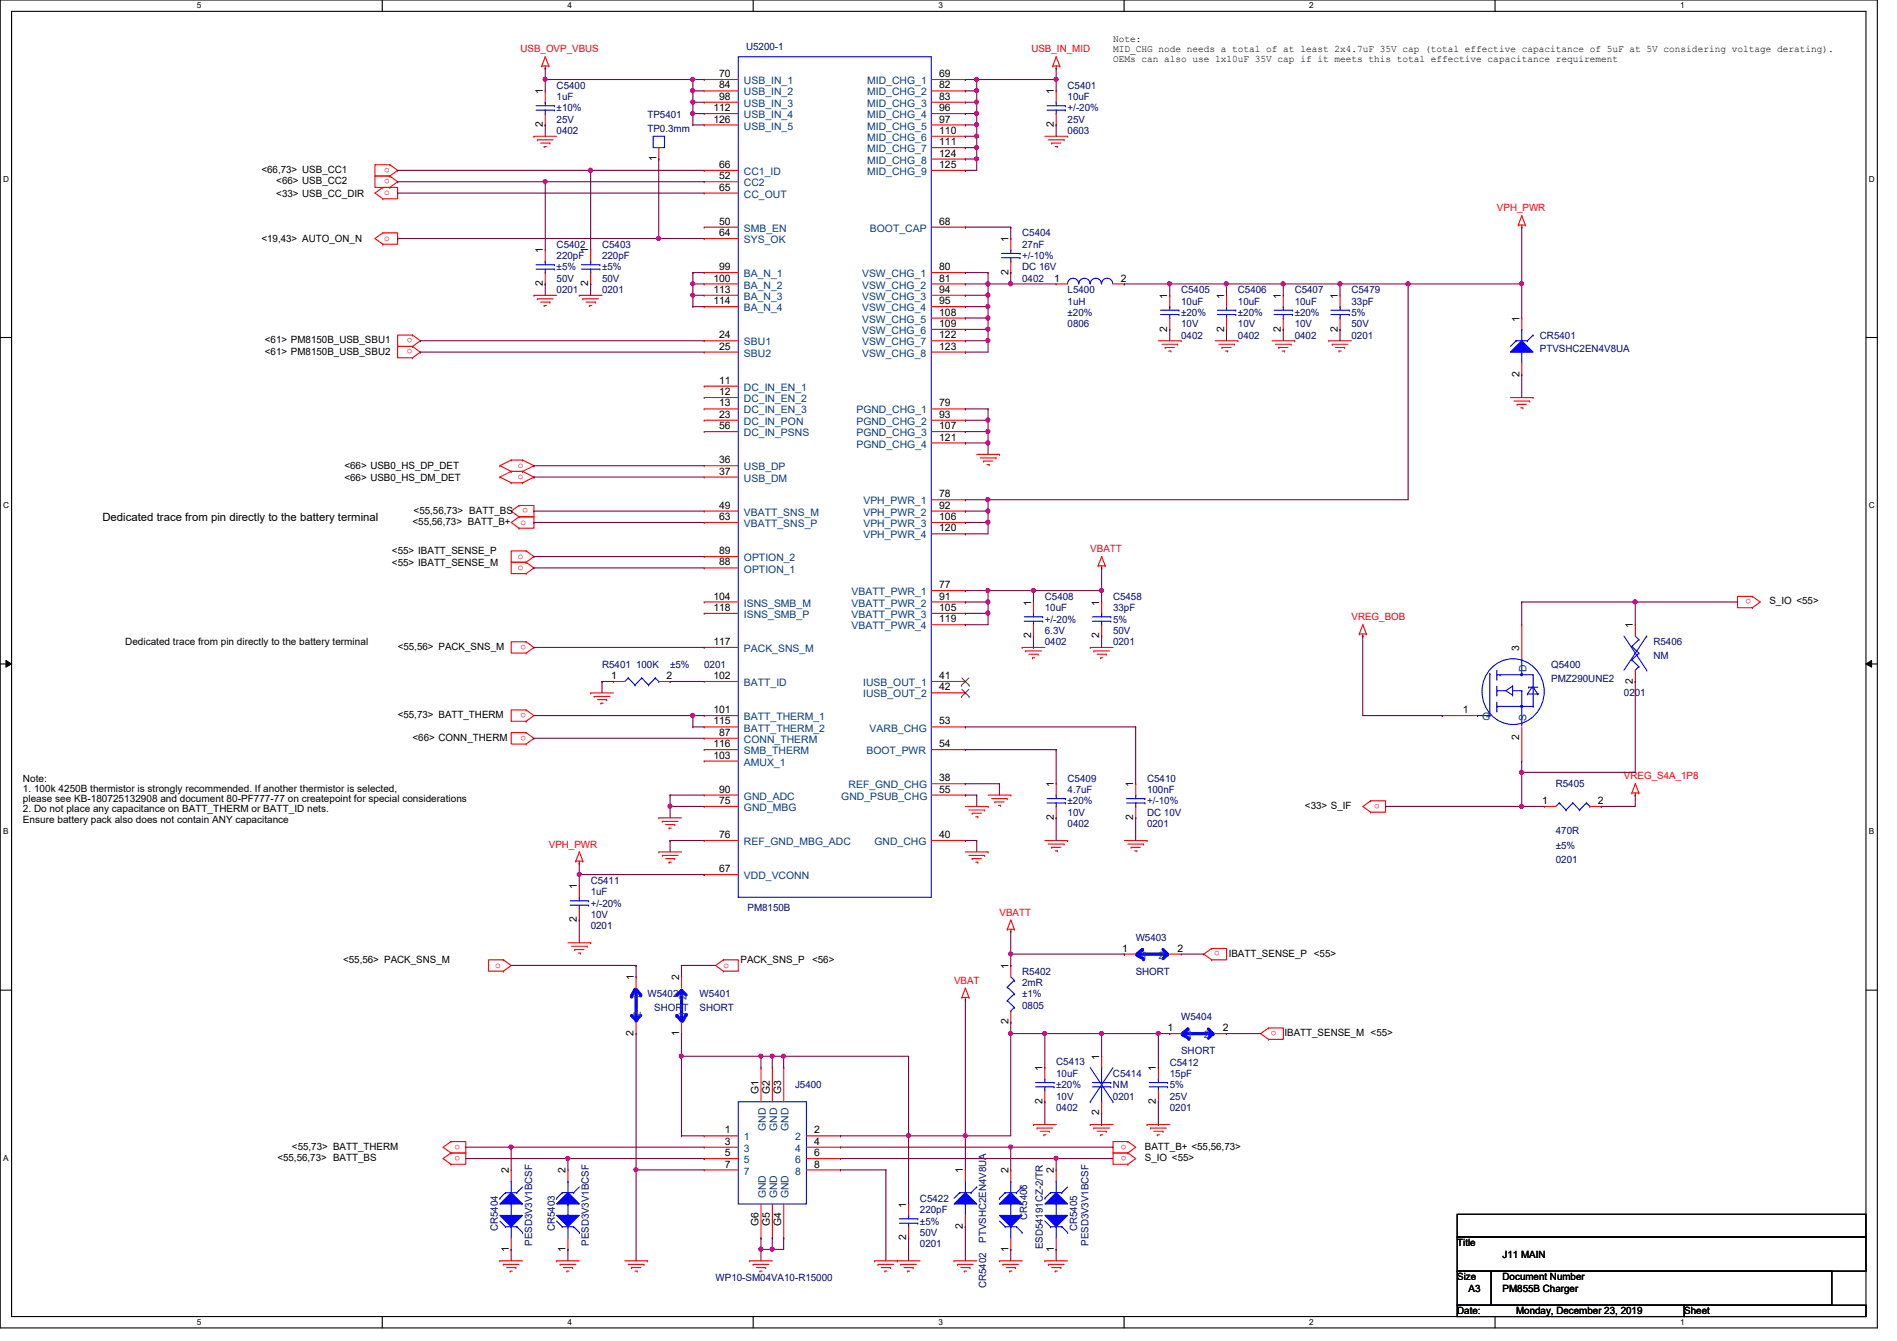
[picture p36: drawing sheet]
<svg xmlns="http://www.w3.org/2000/svg" width="297mm" height="210mm" viewBox="0 0 297 210" stroke-linecap="round" stroke-linejoin="round" font-family="sans-serif">
<defs><g id="words">
<text font-size="1.8" x="16" y="81.6">Dedicated trace from pin directly to the battery terminal</text>
<g font-size="1.6" fill="#f00">
<text x="81.5" y="8.2">USB_OVP_VBUS</text>
<text x="161.5" y="8.2">USB_IN_MID</text>
<text x="61" y="26.2" transform="rotate(180 61 26.2)">o</text>
<text x="61" y="28" transform="rotate(180 61 28)">o</text>
<text x="60.2" y="30.6">o</text>
<text x="234.4" y="33.1">VPH_PWR</text>
<text x="60.2" y="37.7">o</text>
<text x="64.6" y="52.9" transform="rotate(180 64.6 52.9)">o</text>
<text x="64.6" y="54.7" transform="rotate(180 64.6 54.7)">o</text>
<text x="81.1" y="73.2">o</text>
<text x="81.1" y="75">o</text>
<text x="81.5" y="82.1">o</text>
<text x="82.7" y="79.6" transform="rotate(180 82.7 79.6)">o</text>
<text x="81.1" y="89.2">o</text>
<text x="81.1" y="87.5">o</text>
<text x="170.7" y="86.4">VBATT</text>
<text x="274.2" y="93.8" transform="rotate(180 274.2 93.8)">o</text>
<text x="82.4" y="100.9" transform="rotate(180 82.4 100.9)">o</text>
<text x="211.6" y="97.1">VREG_BOB</text>
<text x="82.4" y="111.6" transform="rotate(180 82.4 111.6)">o</text>
<text x="82.4" y="115.1" transform="rotate(180 82.4 115.1)">o</text>
<text x="216.1" y="125.8" transform="rotate(180 216.1 125.8)">o</text>
<text x="254.3" y="122">VREG_S4A_1P8</text>
<text x="85.9" y="132.7">VPH_PWR</text>
<text x="156.5" y="143.3">VBATT</text>
<text x="191" y="148.9" transform="rotate(180 191 148.9)">o</text>
<text x="77.6" y="151.5">o</text>
<text x="113.3" y="151.5">o</text>
<text x="149.4" y="154">VBAT</text>
<text x="199.9" y="161.4" transform="rotate(180 199.9 161.4)">o</text>
<text x="72" y="179.2" transform="rotate(180 72 179.2)">o</text>
<text x="176.4" y="179.2" transform="rotate(180 176.4 179.2)">o</text>
<text x="72" y="180.9" transform="rotate(180 72 180.9)">o</text>
<text x="176.4" y="180.9" transform="rotate(180 176.4 180.9)">o</text>
</g>
<g font-size="1.6" fill="#000080">
<text x="116.8" y="7.8">U5200-1</text>
<text x="87.2" y="13.9">C5400</text>
<text x="87.2" y="15.7">1uF</text>
<text x="87.2" y="17.4">±10%</text>
<text x="167.2" y="13.9">C5401</text>
<text x="167.2" y="15.7">10uF</text>
<text x="167.2" y="17.4">+/-20%</text>
<text x="87.2" y="21">0402</text>
<text x="87.2" y="19.2">25V</text>
<text x="101.4" y="18.5">TP5401</text>
<text x="101.4" y="20.7">TP0.3mm</text>
<text x="167.2" y="21">0603</text>
<text x="167.2" y="19.2">25V</text>
<text x="87.2" y="38.8">C5402</text>
<text x="87.2" y="40.6">220pF</text>
<text x="94.3" y="38.8">C5403</text>
<text x="94.3" y="40.6">220pF</text>
<text x="160.1" y="37">C5404</text>
<text x="160.1" y="38.8">27nF</text>
<text x="160.1" y="40.6">+/-10%</text>
<text x="87.2" y="45.9">0201</text>
<text x="87.2" y="44.1">50V</text>
<text x="87.2" y="42.3">±5%</text>
<text x="94.3" y="45.9">0201</text>
<text x="94.3" y="44.1">50V</text>
<text x="94.3" y="42.3">±5%</text>
<text x="160.1" y="44.1">0402</text>
<text x="160.1" y="42.3">DC 16V</text>
<text x="167.2" y="45.9">L5400</text>
<text x="167.2" y="47.7">1uH</text>
<text x="184.9" y="45.9">C5405</text>
<text x="184.9" y="47.7">10uF</text>
<text x="193.8" y="45.9">C5406</text>
<text x="193.8" y="47.7">10uF</text>
<text x="202.7" y="45.9">C5407</text>
<text x="202.7" y="47.7">10uF</text>
<text x="211.6" y="45.9">C5479</text>
<text x="211.6" y="47.7">33pF</text>
<text x="167.2" y="49.4">±20%</text>
<text x="167.2" y="51.2">0806</text>
<text x="184.9" y="53">0402</text>
<text x="184.9" y="51.2">10V</text>
<text x="184.9" y="49.4">±20%</text>
<text x="193.8" y="53">0402</text>
<text x="193.8" y="51.2">10V</text>
<text x="193.8" y="49.4">±20%</text>
<text x="202.7" y="53">0402</text>
<text x="202.7" y="51.2">10V</text>
<text x="202.7" y="49.4">±20%</text>
<text x="211.6" y="53">0201</text>
<text x="211.6" y="51.2">50V</text>
<text x="211.6" y="49.4">5%</text>
<text x="241.1" y="53">CR5401</text>
<text x="241.1" y="55.1">PTVSHC2EN4V8UA</text>
<text x="163.6" y="93.9">C5408</text>
<text x="163.6" y="95.7">10uF</text>
<text x="174.3" y="93.9">C5458</text>
<text x="174.3" y="95.7">33pF</text>
<text x="163.6" y="101">0402</text>
<text x="163.6" y="99.2">6.3V</text>
<text x="163.6" y="97.4">+/-20%</text>
<text x="174.3" y="101">0201</text>
<text x="174.3" y="99.2">50V</text>
<text x="174.3" y="97.4">5%</text>
<text x="258.9" y="101">R5406</text>
<text x="94.3" y="104.6">R5401 100K</text>
<text x="104.9" y="104.6">±5%</text>
<text x="110.3" y="104.6">0201</text>
<text x="242.9" y="106.7">PMZ290UNE2</text>
<text x="242.9" y="104.6">Q5400</text>
<text x="258.9" y="103.1">NM</text>
<text x="254.3" y="109">0201</text>
<text x="167.2" y="122.3">C5409</text>
<text x="167.2" y="124.1">4.7uF</text>
<text x="167.2" y="125.9">±20%</text>
<text x="179.6" y="122.3">C5410</text>
<text x="179.6" y="124.1">100nF</text>
<text x="179.6" y="125.9">+/-10%</text>
<text x="243.6" y="123.2">R5405</text>
<text x="167.2" y="129.5">0402</text>
<text x="167.2" y="127.7">10V</text>
<text x="179.6" y="129.5">0201</text>
<text x="179.6" y="127.7">DC 10V</text>
<text x="243.6" y="130.5">470R</text>
<text x="243.6" y="132.8">±5%</text>
<text x="243.6" y="135.1">0201</text>
<text x="92.5" y="138.3">C5411</text>
<text x="92.5" y="140.1">1uF</text>
<text x="92.5" y="143.7">10V</text>
<text x="92.5" y="141.9">+/-20%</text>
<text x="117" y="142.6">PM8150B</text>
<text x="92.5" y="145.5">0201</text>
<text x="177.8" y="147.2">W5403</text>
<text x="160.1" y="152.6">R5402</text>
<text x="160.1" y="154.3">2mR</text>
<text x="177.8" y="152.6">SHORT</text>
<text x="101.4" y="156.1">W5402</text>
<text x="102.4" y="158.2">SHORT</text>
<text x="109.6" y="156.1">W5401</text>
<text x="109.6" y="158.2">SHORT</text>
<text x="160.1" y="156.1">±1%</text>
<text x="160.1" y="157.9">0805</text>
<text x="184.9" y="159.7">W5404</text>
<text x="165.4" y="166.8">C5413</text>
<text x="183.2" y="166.8">C5412</text>
<text x="184.9" y="165">SHORT</text>
<text x="124.5" y="170.3">J5400</text>
<text x="165.4" y="168.6">10uF</text>
<text x="165.4" y="173.9">0402</text>
<text x="165.4" y="172.1">10V</text>
<text x="165.4" y="170.3">±20%</text>
<text x="174.3" y="168.6">C5414</text>
<text x="174.3" y="170.3">NM</text>
<text x="174.3" y="172.1">0201</text>
<text x="183.2" y="168.6">15pF</text>
<text x="183.2" y="173.9">0201</text>
<text x="183.2" y="172.1">25V</text>
<text x="183.2" y="170.3">5%</text>
<text x="144.1" y="188.1">C5422</text>
<text x="144.1" y="189.9">220pF</text>
<text x="144.1" y="191.7">±5%</text>
<text x="160.8" y="191" transform="rotate(-90 160.8 191)">CR5406</text>
<text x="78" y="192.7" transform="rotate(-90 78 192.7)">CR5404</text>
<text x="83.3" y="195" transform="rotate(-90 83.3 195)">PESD3V3V1BCSF</text>
<text x="86.9" y="192.7" transform="rotate(-90 86.9 192.7)">CR5403</text>
<text x="92.2" y="195" transform="rotate(-90 92.2 195)">PESD3V3V1BCSF</text>
<text x="144.1" y="195.2">0201</text>
<text x="144.1" y="193.5">50V</text>
<text x="154.4" y="194.5" transform="rotate(-90 154.4 194.5)">PTVSHC2EN4V8UA</text>
<text x="163.3" y="195.6" transform="rotate(-90 163.3 195.6)">ESD54191CZ-2/TR</text>
<text x="168.6" y="192.7" transform="rotate(-90 168.6 192.7)">CR5405</text>
<text x="170.4" y="195" transform="rotate(-90 170.4 195)">PESD3V3V1BCSF</text>
<text x="112" y="200.6">WP10-SM04VA10-R15000</text>
<text x="154.4" y="201.6" transform="rotate(-90 154.4 201.6)">CR5402</text>
</g>
<g font-size="1.6">
<text x="174.3" y="6.6">Note:</text>
<text x="174.3" y="8.1">MID_CHG node needs a total of at least 2x4.7uF 35V cap (total effective capacitance of 5uF at 5V considering voltage derating).</text>
<text x="174.3" y="9.7">OEMs can also use 1x10uF 35V cap if it meets this total effective capacitance requirement</text>
<text x="85" y="14.8" transform="rotate(-90 85 14.8)">1</text>
<text x="111.7" y="17.4">112</text>
<text x="112.6" y="12.1">70</text>
<text x="112.6" y="13.8">84</text>
<text x="112.6" y="15.6">98</text>
<text x="147.1" y="12.1">69</text>
<text x="147.1" y="13.8">82</text>
<text x="147.1" y="15.6">83</text>
<text x="147.1" y="17.4">96</text>
<text x="165" y="14.8" transform="rotate(-90 165 14.8)">1</text>
<text x="85" y="19.9" transform="rotate(-90 85 19.9)">2</text>
<text x="111.7" y="19.2">126</text>
<text x="147.1" y="19.2">97</text>
<text x="147.1" y="21">110</text>
<text x="147.1" y="22.7">111</text>
<text x="165" y="19.9" transform="rotate(-90 165 19.9)">2</text>
<text x="40.9" y="27.1">&lt;66,73&gt; USB_CC1</text>
<text x="43.3" y="28.8">&lt;66&gt; USB_CC2</text>
<text x="102.8" y="25.2" transform="rotate(-90 102.8 25.2)">1</text>
<text x="112.6" y="26.3">66</text>
<text x="112.6" y="28.1">52</text>
<text x="112.6" y="29.8">65</text>
<text x="147.1" y="24.5">124</text>
<text x="147.1" y="26.3">125</text>
<text x="43.3" y="30.8">&lt;33&gt; USB_CC_DIR</text>
<text x="112.6" y="35.2">50</text>
<text x="147.1" y="35.2">68</text>
<text x="40.9" y="37.9">&lt;19,43&gt; AUTO_ON_N</text>
<text x="85" y="39.7" transform="rotate(-90 85 39.7)">1</text>
<text x="92.1" y="39.7" transform="rotate(-90 92.1 39.7)">1</text>
<text x="112.6" y="37">64</text>
<text x="157.9" y="37.9" transform="rotate(-90 157.9 37.9)">1</text>
<text x="85" y="44.8" transform="rotate(-90 85 44.8)">2</text>
<text x="92.1" y="44.8" transform="rotate(-90 92.1 44.8)">2</text>
<text x="111.7" y="44.1">100</text>
<text x="111.7" y="45.8">113</text>
<text x="111.7" y="47.6">114</text>
<text x="112.6" y="42.3">99</text>
<text x="147.1" y="42.3">80</text>
<text x="147.1" y="44.1">81</text>
<text x="147.1" y="45.8">94</text>
<text x="147.1" y="47.6">95</text>
<text x="157.9" y="43" transform="rotate(-90 157.9 43)">2</text>
<text x="165" y="44.1">1</text>
<text x="175.5" y="44.1">2</text>
<text x="182.8" y="46.8" transform="rotate(-90 182.8 46.8)">1</text>
<text x="191.7" y="46.8" transform="rotate(-90 191.7 46.8)">1</text>
<text x="200.6" y="46.8" transform="rotate(-90 200.6 46.8)">1</text>
<text x="209.5" y="46.8" transform="rotate(-90 209.5 46.8)">1</text>
<text x="41.5" y="53.7">&lt;61&gt; PM8150B_USB_SBU1</text>
<text x="112.6" y="53">24</text>
<text x="147.1" y="49.4">108</text>
<text x="147.1" y="51.2">109</text>
<text x="147.1" y="53">122</text>
<text x="182.8" y="51.9" transform="rotate(-90 182.8 51.9)">2</text>
<text x="191.7" y="51.9" transform="rotate(-90 191.7 51.9)">2</text>
<text x="200.6" y="51.9" transform="rotate(-90 200.6 51.9)">2</text>
<text x="209.5" y="51.9" transform="rotate(-90 209.5 51.9)">2</text>
<text x="237.9" y="50.3" transform="rotate(-90 237.9 50.3)">1</text>
<text x="41.5" y="55.5">&lt;61&gt; PM8150B_USB_SBU2</text>
<text x="112.6" y="54.7">25</text>
<text x="147.1" y="54.7">123</text>
<text x="237.9" y="59" transform="rotate(-90 237.9 59)">2</text>
<text x="112.6" y="60.1">11</text>
<text x="112.6" y="61.8">12</text>
<text x="112.6" y="63.6">13</text>
<text x="112.6" y="65.4">23</text>
<text x="147.1" y="63.6">79</text>
<text x="147.1" y="65.4">93</text>
<text x="112.6" y="67.2">56</text>
<text x="147.1" y="67.2">107</text>
<text x="147.1" y="69">121</text>
<text x="53.9" y="75.2">&lt;66&gt; USB0_HS_DM_DET</text>
<text x="53.9" y="73.4">&lt;66&gt; USB0_HS_DP_DET</text>
<text x="112.6" y="72.5">36</text>
<text x="112.6" y="74.3">37</text>
<text x="147.1" y="77.8">78</text>
<text x="64.6" y="82.2">&lt;55,56,73&gt; BATT_B+</text>
<text x="64.8" y="80.4">&lt;55,56,73&gt; BATT_BS</text>
<text x="112.6" y="79.6">49</text>
<text x="112.6" y="81.4">63</text>
<text x="147.1" y="79.6">92</text>
<text x="147.1" y="81.4">106</text>
<text x="147.1" y="83.2">120</text>
<text x="61.4" y="86.8">&lt;55&gt; IBATT_SENSE_P</text>
<text x="61.4" y="88.6">&lt;55&gt; IBATT_SENSE_M</text>
<text x="112.6" y="86.7">89</text>
<text x="112.6" y="88.5">88</text>
<text x="111.7" y="93.8">104</text>
<text x="111.7" y="95.6">118</text>
<text x="147.1" y="92.1">77</text>
<text x="147.1" y="93.8">91</text>
<text x="147.1" y="95.6">105</text>
<text x="161.4" y="94.8" transform="rotate(-90 161.4 94.8)">1</text>
<text x="172.1" y="94.8" transform="rotate(-90 172.1 94.8)">1</text>
<text x="277.1" y="94.6">S_IO &lt;55&gt;</text>
<text x="19.6" y="101">Dedicated trace from pin directly to the battery terminal</text>
<text x="62.3" y="101.7">&lt;55,56&gt; PACK_SNS_M</text>
<text x="111.7" y="101">117</text>
<text x="147.1" y="97.4">119</text>
<text x="161.4" y="99.9" transform="rotate(-90 161.4 99.9)">2</text>
<text x="172.1" y="99.9" transform="rotate(-90 172.1 99.9)">2</text>
<text x="237.9" y="101.9" transform="rotate(-90 237.9 101.9)">3</text>
<text x="255.7" y="98.3" transform="rotate(-90 255.7 98.3)">1</text>
<text x="95.7" y="106.3">1</text>
<text x="104.4" y="106.3">2</text>
<text x="111.7" y="106.3">102</text>
<text x="147.1" y="106.3">41</text>
<text x="255.7" y="107" transform="rotate(-90 255.7 107)">2</text>
<text x="62.3" y="112.4">&lt;55,73&gt; BATT_THERM</text>
<text x="111.7" y="111.6">101</text>
<text x="111.7" y="113.4">115</text>
<text x="147.1" y="108.1">42</text>
<text x="147.1" y="113.4">53</text>
<text x="229.1" y="111.6">1</text>
<text x="64.6" y="115.9">&lt;66&gt; CONN_THERM</text>
<text x="111.7" y="117">116</text>
<text x="111.7" y="118.7">103</text>
<text x="112.6" y="115.2">87</text>
<text x="147" y="117">54</text>
<text x="237.9" y="115.9" transform="rotate(-90 237.9 115.9)">2</text>
<text x="3.6" y="122.3">Note:</text>
<text x="3.6" y="124">1. 100k 4250B thermistor is strongly recommended. If another thermistor is selected,</text>
<text x="3.6" y="125.6">please see KB-180725132908 and document 80-PF777-77 on createpoint for special considerations</text>
<text x="112.6" y="124.1">90</text>
<text x="112.6" y="125.8">75</text>
<text x="147" y="122.3">38</text>
<text x="147" y="124.1">55</text>
<text x="165" y="123.2" transform="rotate(-90 165 123.2)">1</text>
<text x="177.5" y="123.2" transform="rotate(-90 177.5 123.2)">1</text>
<text x="241.5" y="125.9">1</text>
<text x="250.2" y="125.9">2</text>
<text x="3.6" y="127.2">2. Do not place any capacitance on BATT_THERM or BATT_ID nets.</text>
<text x="3.6" y="128.8">Ensure battery pack also does not contain ANY capacitance</text>
<text x="112.6" y="131.2">76</text>
<text x="147" y="131.2">40</text>
<text x="165" y="128.4" transform="rotate(-90 165 128.4)">2</text>
<text x="177.5" y="128.4" transform="rotate(-90 177.5 128.4)">2</text>
<text x="204.3" y="126.6">&lt;33&gt; S_IF</text>
<text x="112.6" y="136.5">67</text>
<text x="90.3" y="139.2" transform="rotate(-90 90.3 139.2)">1</text>
<text x="90.3" y="144.4" transform="rotate(-90 90.3 144.4)">2</text>
<text x="175.7" y="149">1</text>
<text x="184.4" y="149">2</text>
<text x="192.4" y="149.7">IBATT_SENSE_P &lt;55&gt;</text>
<text x="53.7" y="150.8">&lt;55,56&gt; PACK_SNS_M</text>
<text x="99.2" y="153.5" transform="rotate(-90 99.2 153.5)">1</text>
<text x="106.3" y="153.5" transform="rotate(-90 106.3 153.5)">2</text>
<text x="115.9" y="150.8">PACK_SNS_P</text>
<text x="127.2" y="150.8">&lt;56&gt;</text>
<text x="157.9" y="151.7" transform="rotate(-90 157.9 151.7)">1</text>
<text x="157.9" y="160.4" transform="rotate(-90 157.9 160.4)">2</text>
<text x="182.8" y="161.4">1</text>
<text x="191.5" y="161.4">2</text>
<text x="99.2" y="162.1" transform="rotate(-90 99.2 162.1)">2</text>
<text x="106.3" y="162.1" transform="rotate(-90 106.3 162.1)">1</text>
<text x="163.2" y="167.7" transform="rotate(-90 163.2 167.7)">1</text>
<text x="172.1" y="165.9" transform="rotate(-90 172.1 165.9)">1</text>
<text x="181" y="167.7" transform="rotate(-90 181 167.7)">1</text>
<text x="201.1" y="162.2">IBATT_SENSE_M &lt;55&gt;</text>
<text x="118.8" y="171.2" transform="rotate(-90 118.8 171.2)">G1</text>
<text x="120.6" y="171.2" transform="rotate(-90 120.6 171.2)">G2</text>
<text x="122.3" y="171.2" transform="rotate(-90 122.3 171.2)">G3</text>
<text x="163.2" y="172.8" transform="rotate(-90 163.2 172.8)">2</text>
<text x="181" y="172.8" transform="rotate(-90 181 172.8)">2</text>
<text x="45.7" y="180">&lt;55,73&gt; BATT_THERM</text>
<text x="113.5" y="177.4">1</text>
<text x="113.5" y="179.2">3</text>
<text x="127.5" y="177.4">2</text>
<text x="127.5" y="179.2">4</text>
<text x="172.1" y="174.6" transform="rotate(-90 172.1 174.6)">2</text>
<text x="179.3" y="180">BATT_B+ &lt;55,56,73&gt;</text>
<text x="43.4" y="181.7">&lt;55,56,73&gt; BATT_BS</text>
<text x="79.7" y="183.7" transform="rotate(-90 79.7 183.7)">2</text>
<text x="88.6" y="183.7" transform="rotate(-90 88.6 183.7)">2</text>
<text x="113.5" y="181">5</text>
<text x="113.5" y="182.7">7</text>
<text x="127.5" y="181">6</text>
<text x="127.5" y="182.7">8</text>
<text x="150.8" y="183.7" transform="rotate(-90 150.8 183.7)">1</text>
<text x="157.9" y="183.7" transform="rotate(-90 157.9 183.7)">2</text>
<text x="165" y="183.7" transform="rotate(-90 165 183.7)">2</text>
<text x="179.3" y="181.7">S_IO &lt;55&gt;</text>
<text x="118.8" y="191.8" transform="rotate(-90 118.8 191.8)">G6</text>
<text x="120.6" y="191.8" transform="rotate(-90 120.6 191.8)">G5</text>
<text x="122.3" y="191.8" transform="rotate(-90 122.3 191.8)">G4</text>
<text x="141.9" y="189" transform="rotate(-90 141.9 189)">1</text>
<text x="79.7" y="195.9" transform="rotate(-90 79.7 195.9)">1</text>
<text x="88.6" y="195.9" transform="rotate(-90 88.6 195.9)">1</text>
<text x="141.9" y="194.1" transform="rotate(-90 141.9 194.1)">2</text>
<text x="150.8" y="192.4" transform="rotate(-90 150.8 192.4)">2</text>
<text x="157.9" y="195.9" transform="rotate(-90 157.9 195.9)">1</text>
<text x="165" y="195.9" transform="rotate(-90 165 195.9)">1</text>
<text x="228.2" y="195.1">Title</text>
<text x="235.3" y="196.8">J11 MAIN</text>
<text x="228.2" y="200.4">Size</text>
<text x="229.9" y="202.2">A3</text>
<text x="235.3" y="200.4">Document Number</text>
<text x="235.3" y="202.2">PM855B Charger</text>
<text x="228.2" y="205.7">Date:</text>
<text x="237.4" y="205.7">Monday, December 23, 2019</text>
<text x="263.7" y="205.7">Sheet</text>
</g>
<g font-size="1.6" fill="#004080">
<text x="116.5" y="13.2">USB_IN_1</text>
<text x="116.5" y="14.9">USB_IN_2</text>
<text x="116.5" y="16.7">USB_IN_3</text>
<text x="135.8" y="13.2">MID_CHG_1</text>
<text x="135.8" y="14.9">MID_CHG_2</text>
<text x="135.8" y="16.7">MID_CHG_3</text>
<text x="116.5" y="18.5">USB_IN_4</text>
<text x="116.5" y="20.3">USB_IN_5</text>
<text x="135.8" y="20.3">MID_CHG_5</text>
<text x="135.8" y="22.1">MID_CHG_6</text>
<text x="135.8" y="23.8">MID_CHG_7</text>
<text x="135.8" y="18.5">MID_CHG_4</text>
<text x="116.5" y="27.4">CC1_ID</text>
<text x="116.5" y="29.2">CC2</text>
<text x="135.8" y="25.6">MID_CHG_8</text>
<text x="135.8" y="27.4">MID_CHG_9</text>
<text x="116.5" y="30.9">CC_OUT</text>
<text x="116.5" y="36.3">SMB_EN</text>
<text x="116.5" y="38.1">SYS_OK</text>
<text x="136.2" y="36.3">BOOT_CAP</text>
<text x="116.5" y="43.4">BA_N_1</text>
<text x="116.5" y="45.2">BA_N_2</text>
<text x="116.5" y="46.9">BA_N_3</text>
<text x="135" y="43.4">VSW_CHG_1</text>
<text x="135" y="45.2">VSW_CHG_2</text>
<text x="135" y="46.9">VSW_CHG_3</text>
<text x="116.5" y="48.7">BA_N_4</text>
<text x="135" y="48.7">VSW_CHG_4</text>
<text x="135" y="50.5">VSW_CHG_5</text>
<text x="135" y="52.3">VSW_CHG_6</text>
<text x="116.5" y="55.8">SBU2</text>
<text x="116.5" y="54.1">SBU1</text>
<text x="135" y="54.1">VSW_CHG_7</text>
<text x="135" y="55.8">VSW_CHG_8</text>
<text x="116.5" y="61.2">DC_IN_EN_1</text>
<text x="116.5" y="62.9">DC_IN_EN_2</text>
<text x="116.5" y="64.7">DC_IN_EN_3</text>
<text x="134.1" y="64.7">PGND_CHG_1</text>
<text x="116.5" y="66.5">DC_IN_PON</text>
<text x="116.5" y="68.3">DC_IN_PSNS</text>
<text x="134.1" y="66.5">PGND_CHG_2</text>
<text x="134.1" y="68.3">PGND_CHG_3</text>
<text x="134.1" y="70.1">PGND_CHG_4</text>
<text x="116.5" y="73.6">USB_DP</text>
<text x="116.5" y="75.4">USB_DM</text>
<text x="116.5" y="80.7">VBATT_SNS_M</text>
<text x="116.5" y="82.5">VBATT_SNS_P</text>
<text x="135.2" y="78.9">VPH_PWR_1</text>
<text x="135.2" y="80.7">VPH_PWR_2</text>
<text x="135.2" y="82.5">VPH_PWR_3</text>
<text x="116.5" y="87.8">OPTION_2</text>
<text x="116.5" y="89.6">OPTION_1</text>
<text x="135.2" y="84.3">VPH_PWR_4</text>
<text x="116.5" y="94.9">ISNS_SMB_M</text>
<text x="133.3" y="93.2">VBATT_PWR_1</text>
<text x="133.3" y="94.9">VBATT_PWR_2</text>
<text x="116.5" y="96.7">ISNS_SMB_P</text>
<text x="133.3" y="96.7">VBATT_PWR_3</text>
<text x="133.3" y="98.5">VBATT_PWR_4</text>
<text x="116.5" y="102.1">PACK_SNS_M</text>
<text x="116.5" y="107.4">BATT_ID</text>
<text x="135.2" y="107.4">IUSB_OUT_1</text>
<text x="239" y="105.2" transform="rotate(-90 239 105.2)">D</text>
<text x="116.5" y="112.7">BATT_THERM_1</text>
<text x="135.2" y="109.2">IUSB_OUT_2</text>
<text x="232.1" y="112.7">G</text>
<text x="239" y="112.9" transform="rotate(-90 239 112.9)">S</text>
<text x="116.5" y="114.5">BATT_THERM_2</text>
<text x="116.5" y="116.3">CONN_THERM</text>
<text x="116.5" y="118.1">SMB_THERM</text>
<text x="116.5" y="119.8">AMUX_1</text>
<text x="135.7" y="118.1">BOOT_PWR</text>
<text x="136.2" y="114.5">VARB_CHG</text>
<text x="116.5" y="125.2">GND_ADC</text>
<text x="131.7" y="125.2">GND_PSUB_CHG</text>
<text x="132.9" y="123.4">REF_GND_CHG</text>
<text x="116.5" y="126.9">GND_MBG</text>
<text x="116.5" y="132.3">REF_GND_MBG_ADC</text>
<text x="116.5" y="137.6">VDD_VCONN</text>
<text x="136.9" y="132.3">GND_CHG</text>
<text x="178.7" y="150.1">1</text>
<text x="181.4" y="150.1">2</text>
<text x="100.4" y="159.1" transform="rotate(-90 100.4 159.1)">2</text>
<text x="100.4" y="156.5" transform="rotate(-90 100.4 156.5)">1</text>
<text x="107.5" y="159.1" transform="rotate(-90 107.5 159.1)">1</text>
<text x="107.5" y="156.5" transform="rotate(-90 107.5 156.5)">2</text>
<text x="185.8" y="162.5">1</text>
<text x="188.5" y="162.5">2</text>
<text x="116.5" y="178.5">1</text>
<text x="119.9" y="177" transform="rotate(-90 119.9 177)">GND</text>
<text x="121.7" y="177" transform="rotate(-90 121.7 177)">GND</text>
<text x="123.5" y="177" transform="rotate(-90 123.5 177)">GND</text>
<text x="124.5" y="178.5">2</text>
<text x="116.5" y="180.3">3</text>
<text x="116.5" y="182.1">5</text>
<text x="116.5" y="183.8">7</text>
<text x="124.5" y="180.3">4</text>
<text x="124.5" y="182.1">6</text>
<text x="124.5" y="183.8">8</text>
<text x="119.9" y="187.6" transform="rotate(-90 119.9 187.6)">GND</text>
<text x="121.7" y="187.6" transform="rotate(-90 121.7 187.6)">GND</text>
<text x="123.5" y="187.6" transform="rotate(-90 123.5 187.6)">GND</text>
</g>
<g font-size="1.3">
<text x="30.8" y="1.3">5</text>
<text x="88.9" y="1.3">4</text>
<text x="146.9" y="1.3">3</text>
<text x="205" y="1.3">2</text>
<text x="263.1" y="1.3">1</text>
<text x=".5" y="28.4">D</text>
<text x="292.6" y="28.4">D</text>
<text x=".5" y="79.5">C</text>
<text x="292.6" y="79.5">C</text>
<text x=".5" y="130.6">B</text>
<text x="292.6" y="130.6">B</text>
<text x=".5" y="181.7">A</text>
<text x="30.8" y="207.4">5</text>
<text x="88.9" y="207.4">4</text>
<text x="146.9" y="207.4">3</text>
<text x="205" y="207.4">2</text>
<text x="263.1" y="207.4">1</text>
</g>
</g></defs>
<path d="M0 0h294v207.9h-294zM1.8 1.8h290.4v204.3h-290.4z" fill="none" stroke="#000" stroke-width=".17"/>
<g fill="#fff">
<path d="M30.8 .2h.7v1.4h-.7z"/>
<path d="M30.8 206.2h.7v1.4h-.7z"/>
</g>
<path d="M59.9 0v1.8M59.9 206.1v1.8" fill="none" stroke="#000" stroke-width=".17"/>
<g fill="#fff">
<path d="M88.9 .2h.6v1.4h-.6z"/>
<path d="M88.9 206.2h.6v1.4h-.6z"/>
</g>
<path d="M117.9 0v1.8M117.9 206.1v1.8" fill="none" stroke="#000" stroke-width=".17"/>
<g fill="#fff">
<path d="M146.9 .2h.7v1.4h-.7z"/>
<path d="M146.9 206.2h.7v1.4h-.7z"/>
</g>
<path d="M176 0v1.8M176 206.1v1.8" fill="none" stroke="#000" stroke-width=".17"/>
<g fill="#fff">
<path d="M205 .2h.7v1.4h-.7z"/>
<path d="M205 206.2h.7v1.4h-.7z"/>
</g>
<path d="M234.1 0v1.8M234.1 206.1v1.8" fill="none" stroke="#000" stroke-width=".17"/>
<g fill="#fff">
<path d="M263.1 .2h.7v1.4h-.7z"/>
<path d="M263.1 206.2h.7v1.4h-.7z"/>
<path d="M.5 27.3h.9v1.4h-.9z"/>
<path d="M292.6 27.3h.9v1.4h-.9z"/>
<path d="M.5 78.4h.9v1.4h-.9z"/>
<path d="M292.6 78.4h.9v1.4h-.9z"/>
</g>
<path d="M0 52.8h1.8M292.2 52.8h1.8" fill="none" stroke="#000" stroke-width=".17"/>
<g fill="#fff">
<path d="M.5 129.5h.8v1.4h-.8z"/>
<path d="M292.6 129.5h.8v1.4h-.8z"/>
</g>
<path d="M0 103.9h1.8M292.2 103.9h1.8" fill="none" stroke="#000" stroke-width=".17"/>
<path d="M.9 103.4l.9 .5-.9 .5zM292.2 103.9l.9-.5v1z" fill="#000"/>
<path d="M.9 103.4l.9 .5-.9 .5zM292.2 103.9l.9-.5v1z" fill="none" stroke="#000" stroke-width=".16"/>
<path d="M.5 180.5h.8v1.4h-.8z" fill="#fff"/>
<path d="M0 155h1.8M292.2 155h1.8M228.2 190.1h64v3.5h-64zM228.2 193.6h64v5.4h-64zM228.2 199h5.3v5.3h-5.3zM233.5 199h53.3v5.3h-53.3zM228.2 204.3h35.5v1.8h-35.5zM263.7 204.3h28.5v1.8h-28.5z" fill="none" stroke="#000" stroke-width=".17"/>
<g fill="none" stroke="#f00" stroke-width=".17">
<path d="M84.8 10.3h.1M84.8 10.3h1.1M85.4 10.7h.1M85.4 8.9h.1M85.4 10.3v.4M85.4 8.9l.5 1.4M85.4 8.9l-.6 1.4M85.9 10.3h.1M164.8 10.3h.1M164.8 10.3h1.1M165.4 10.7h.1M165.4 8.9h.1"/>
<path d="M165.4 10.3v.4M165.4 8.9l.5 1.4M165.4 8.9l-.6 1.4M165.9 10.3h.1M59.9 29.3h.1M59.9 31.1h.1M59.9 29.3h2.4v1.8h-2.4M59.9 36.4h.1M59.9 38.2h.1M59.9 36.4h2.4v1.8h-2.4M59.9 29.3l-1.2 .9 1.2 .9M59.9 36.4l-1.2 .9 1.2 .9"/>
<path d="M61 29.3h.1M61 27.6h.1M61 27.6h-2.3v1.7h2.3M61 25.8h.1M61 25.8h-2.3v1.8h2.3M61 27.6l1.3 .8-1.3 .9M61 25.8l1.3 .9-1.3 .9M83.6 21.3h.1M83.6 21.3h3.6M84.2 21.9h.1M84.2 21.9h2.4M84.7 22.4h1.4"/>
<path d="M85.2 22.9h.1M85.2 22.9h.4M86.1 22.4h.1M163.6 21.3h3.6M164.2 21.9h2.4M164.7 22.4h.1M164.7 22.4h1.4M165.2 22.9h.4M165.6 22.9h.1M166.6 21.9h.1M167.2 21.3h.1M237.7 35.2h.1"/>
<path d="M237.7 35.2h1.1M238.3 35.6h.1M238.3 33.8h.1M238.3 35.2v.4M238.3 33.8l.5 1.4M238.3 33.8l-.6 1.4M238.8 35.2h.1M64.6 56h.1M64.6 54.2h.1M64.6 54.2h-2.3v1.8h2.3M64.6 52.5h.1M64.6 52.5h-2.3v1.7h2.3"/>
<path d="M64.6 54.2l1.2 .9-1.2 .9M64.6 52.5l1.2 .8-1.2 .9M83.6 46.2h.1M83.6 46.2h3.6M84.2 46.8h.1M84.2 46.8h2.4M84.7 47.3h1.4M85.2 47.8h.1M85.2 47.8h.4M86.1 47.3h.1M90.7 46.2h.1M90.7 46.2h3.6"/>
<path d="M91.3 46.8h.1M91.3 46.8h2.4M91.8 47.3h1.4M92.3 47.8h.1M92.3 47.8h.4M93.2 47.3h.1M181.4 53.3h3.5M181.9 53.9h2.5M182.5 54.4h.1M182.5 54.4h1.4M183 54.9h.3M183.3 54.9h.1"/>
<path d="M184.4 53.9h.1M184.9 53.3h.1M190.3 53.3h3.5M190.8 53.9h2.5M191.3 54.4h.1M191.3 54.4h1.5M191.9 54.9h.3M192.2 54.9h.1M193.3 53.9h.1M193.8 53.3h.1M199.2 53.3h3.5M199.7 53.9h2.5"/>
<path d="M200.2 54.4h.1M200.2 54.4h1.5M200.8 54.9h.3M201.1 54.9h.1M202.2 53.9h.1M202.7 53.3h.1M208.1 53.3h.1M208.1 53.3h3.5M208.6 53.9h.1M208.6 53.9h2.5M209.1 54.4h1.5M209.7 54.9h.1"/>
<path d="M209.7 54.9h.3M210.6 54.4h.1M78.3 72.9h.1M78.3 74.7h.1M78.3 72.9l1.7 .9M78.3 74.7l1.7 .9M80 72h.1M80 73.8h.1M80 75.6h.1M80 72h1.8M80 72l-1.7 .9M80 73.8h1.8"/>
<path d="M80 73.8l-1.7 .9M80 75.6h1.8M81.3 79.1h.1M81.3 79.1h2.3v1.8h-2.3M81.3 79.1l-1.3 .9 1.3 .9M81.8 72h.1M81.8 73.8h.1M81.8 75.6h.1M81.8 72l1.8 .9M81.8 73.8l1.8 .9M83.6 72.9h.1M83.6 74.7h.1"/>
<path d="M83.6 72.9l-1.8 .9M83.6 74.7l-1.8 .9M152.9 71.1h3.6M153.5 71.7h2.5M154 72.2h.1M154 72.2h1.4M154.6 72.7h.3M154.9 72.7h.1M156 71.7h.1M156.5 71.1h.1M236.5 62.2h3.6M237.1 62.8h2.4"/>
<path d="M237.6 63.3h.1M237.6 63.3h1.4M238.1 63.8h.4M238.5 63.8h.1M239.5 62.8h.1M240.1 62.2h.1M81.3 80.9h.1M81.3 82.7h.1M81.3 80.9h2.3v1.8h-2.3M81.3 80.9l-1.3 .9 1.3 .9M82.4 88h.1M82.4 89.8h.1"/>
<path d="M82.4 88h-2.4v1.8h2.4M82.4 86.2h.1M82.4 86.2h-2.4v1.8h2.4M82.4 88l1.2 .9-1.2 .9M82.4 86.2l1.2 .9-1.2 .9M172 88.6h.1M172 88.6h1.1M172.5 88.9h.1M172.5 87.1h.1M172.5 88.6v.3M172.5 87.1l-.5 1.5M172.5 87.1l.6 1.5"/>
<path d="M173.1 88.6h.1M212.8 99.2h.1M212.8 99.2h1.1M213.4 99.6h.1M213.4 97.8h.1M213.4 99.2v.4M213.4 97.8l-.6 1.4M213.4 97.8l.5 1.4M213.9 99.2h.1M256.1 97.8h.1M256.1 97.8v1.8M274.4 95.1h.1"/>
<path d="M274.4 93.3h.1M274.4 93.3h-2.3v1.8h2.3M274.4 93.3l1.2 .9-1.2 .9M82.4 102.2h.1M82.4 100.5h.1M82.4 100.5h-2.4v1.7h2.4M82.4 112.9h.1M82.4 111.1h.1M82.4 111.1h-2.4v1.8h2.4M82.4 100.5l1.2 .8-1.2 .9M82.4 111.1l1.2 .9-1.2 .9M82.4 116.5h.1"/>
<path d="M82.4 114.7h.1M82.4 114.7h-2.4v1.8h2.4M82.4 114.7l1.2 .9-1.2 .9M92.5 108.5h.1M92.5 108.5h3.6M93 109h.1M93 109h2.5M93.6 109.5h1.4M94.1 110.1h.1M94.1 110.1h.3M95 109.5h.1M160.1 101.3h.1"/>
<path d="M160.1 101.3h3.5M160.6 101.9h.1M160.6 101.9h2.5M161.1 102.4h1.5M161.7 103h.1M161.7 103h.3M162.6 102.4h.1M170.7 101.3h.1M170.7 101.3h3.6M171.3 101.9h.1M171.3 101.9h2.4M171.8 102.4h1.4"/>
<path d="M172.3 103h.1M172.3 103h.4M173.2 102.4h.1M256.1 106.7h.1M256.1 104.9v1.8M90.2 134.8h.1M90.2 134.8h1.1M90.7 135.1h.1M90.7 133.3h.1M90.7 134.8v.3M90.7 133.3l.6 1.5M90.7 133.3l-.5 1.5"/>
<path d="M91.3 134.8h.1M103.2 133.3h.1M103.2 128h.1M103.2 133.3h3.5M103.2 128h3.5M103.7 133.9h.1M103.7 128.6h.1M103.7 133.9h2.5M103.7 128.6h2.5M104.2 134.4h1.5M104.2 129.1h1.5M104.8 135h.1"/>
<path d="M104.8 129.6h.1M104.8 135h.3M104.8 129.6h.3M105.7 134.4h.1M105.7 129.1h.1M151.2 133.3h3.5M151.2 126.2h3.5M151.7 133.9h2.5M151.7 126.8h2.5M152.2 134.4h.1M152.2 127.3h.1M152.2 134.4h1.5"/>
<path d="M152.2 127.3h1.5M152.8 135h.3M152.8 127.8h.3M153.1 135h.1M153.1 127.8h.1M154.2 133.9h.1M154.2 126.8h.1M154.7 133.3h.1M154.7 126.2h.1M154.7 124.5h3.6M155.3 125h2.4M155.8 125.5h.1"/>
<path d="M155.8 125.5h1.4M156.3 126.1h.4M156.7 126.1h.1M157.7 125h.1M158.3 124.5h.1M163.6 131.6h3.6M164.2 132.1h2.4M164.7 132.6h.1M164.7 132.6h1.4M165.2 133.2h.4M165.6 133.2h.1M166.6 132.1h.1"/>
<path d="M167.2 131.6h.1M176.1 131.6h3.5M176.6 132.1h2.5M177.1 132.6h.1M177.1 132.6h1.5M177.7 133.2h.3M177.8 122.7h.1M177.8 128h.1M177.8 122.7v1.8M177.8 126.2v1.8M178 133.2h.1M179.1 132.1h.1"/>
<path d="M179.6 131.6h.1M214.6 127.1h.1M214.6 125.3h.1M214.6 125.3h2.4v1.8h-2.4M214.6 125.3l-1.2 .9 1.2 .9M255.5 124.1h.1M255.5 124.1h1.1M256.1 124.5h.1M256.1 122.7h.1M256.1 124.1v.4M256.1 122.7l-.6 1.4M256.1 122.7l.5 1.4"/>
<path d="M256.6 124.1h.1M78.8 150.2h.1M78.8 152h.1M78.8 150.2h-2.3v1.8h2.3M78.8 150.2l1.2 .9-1.2 .9M88.9 147.6h3.6M89.5 148.1h2.4M90 148.6h.1M90 148.6h1.4M90.5 149.2h.4M90.9 149.2h.1M91.9 148.1h.1"/>
<path d="M92.5 147.6h.1M113.3 150.2h.1M113.3 152h.1M113.3 150.2h2.3v1.8h-2.3M113.3 150.2l-1.2 .9 1.2 .9M150.6 156.1h.1M150.6 156.1h1.1M151.2 156.5h.1M151.2 154.7h.1M151.2 156.1v.4M151.2 154.7l-.6 1.4M151.2 154.7l.5 1.4"/>
<path d="M151.7 156.1h.1M157.7 145.5h.1M157.7 145.5h1.1M158.3 145.8h.1M158.3 144h.1M158.3 145.5v.3M158.3 144l-.6 1.5M158.3 144l.5 1.5M158.8 145.5h.1M189.7 150.2h.1M189.7 148.5h.1M189.7 148.5h2.4v1.7h-2.4"/>
<path d="M189.7 148.5l-1.2 .8 1.2 .9M70.6 178.7h.1M70.6 178.7h2.3v1.8h-2.3M70.6 178.7l-1.2 .9 1.2 .9M161.8 176h.1M161.8 176h3.6M162.4 176.6h.1M162.4 176.6h2.4M162.9 177.1h1.4M163.4 177.6h.1M163.4 177.6h.4M164.3 177.1h.1"/>
<path d="M170.7 176h.1M170.7 176h3.6M171.3 176.6h.1M171.3 176.6h2.4M171.8 177.1h1.4M172.3 177.6h.1M172.3 177.6h.4M173.2 177.1h.1M176.6 178.7h.1M176.6 178.7h-2.3v1.8h2.3M176.6 178.7l1.2 .9-1.2 .9M179.6 176h.1"/>
<path d="M179.6 176h3.6M180.2 176.6h.1M180.2 176.6h2.4M180.7 177.1h1.4M181.2 177.6h.1M181.2 177.6h.4M182.1 177.1h.1M198.6 162.7h.1M198.6 160.9h.1M198.6 160.9h2.3v1.8h-2.3M198.6 160.9l-1.2 .9 1.2 .9M70.6 182.2h.1"/>
<path d="M70.6 180.5h.1M70.6 180.5h2.3v1.7h-2.3M70.6 180.5l-1.2 .9 1.2 .8M78.3 197.4h.1M78.3 197.4h3.5M78.8 197.9h.1M78.8 197.9h2.5M79.3 198.4h1.5M79.9 199h.1M79.9 199h.3M80.8 198.4h.1M87.2 197.4h.1"/>
<path d="M87.2 197.4h3.5M87.7 197.9h.1M87.7 197.9h2.5M88.2 198.4h1.5M88.8 199h.1M88.8 199h.3M89.7 198.4h.1M97.8 197.4h3.6M98.4 197.9h2.4M98.9 198.4h.1M98.9 198.4h1.4M99.4 199h.4"/>
<path d="M99.8 199h.1M100.8 197.9h.1M101.4 197.4h.1M117.4 197.4h.1M117.4 197.4h3.5M117.9 197.9h.1M117.9 197.9h2.5M118.4 198.4h1.5M119 199h.1M119 199h.3M119.9 198.4h.1M136.9 197.4h.1"/>
<path d="M136.9 197.4h7.2M137.5 197.9h.1M137.5 197.9h2.4M138 198.4h1.4M138.6 199h.1M138.6 199h.3M139.4 198.4h.1M140.5 197.4h.1M141.1 197.9h.1M141.1 197.9h2.4M141.6 198.4h1.4M142.1 199h.1"/>
<path d="M142.1 199h.3M143 198.4h.1M149.4 197.4h.1M149.4 197.4h3.5M149.9 197.9h.1M149.9 197.9h2.5M150.4 198.4h1.5M151 199h.1M151 199h.3M151.9 198.4h.1M156.5 197.4h.1M156.5 197.4h3.6"/>
<path d="M157.1 197.9h.1M157.1 197.9h2.4M157.6 198.4h1.4M158.1 199h.1M158.1 199h.3M159 198.4h.1M163.6 197.4h.1M163.6 197.4h3.6M164.2 197.9h.1M164.2 197.9h2.4M164.7 198.4h1.4M165.2 199h.1"/>
<path d="M165.2 199h.4M166.1 198.4h.1M176.6 180.5h.1M176.6 182.2h.1M176.6 180.5h-2.3v1.7h2.3M176.6 180.5l1.2 .9-1.2 .8"/>
</g>
<g fill="none" stroke="#00f" stroke-width=".17">
<path d="M254.3 99.6l3.5 5.3M256.1 99.6l.5 .5M257.8 99.6h.1M257.8 99.6l-3.5 5.3M255.5 101.2h.1M255.5 103.3h.1M255.5 101.2l1.1 1M255.5 103.3l1.1 1M256.1 104.9h.1M256.6 100.1h.1M256.6 102.2h.1M256.6 104.3h.1"/>
<path d="M256.6 100.1l-1.1 1.1M256.6 102.2l-1.1 1.1M256.6 104.3l-.5 .6M257.8 104.9h.1M176.4 125h2.9M176.4 125.7h2.9M177.8 124.5h.1M177.8 126.2h.1M177.8 124.5v.5M177.8 125.7v.5M179.3 125h.1M179.3 125.7h.1"/>
</g>
<path d="M78.3 190.2h3.5l-1.8 1.8z" fill="#00f"/>
<path d="M78.3 190.2h3.5l-1.8 1.8zM78.3 191.1l.9 .9M79.2 192h.1M79.2 192h1.7M80 192h.1M80 188.5h.1M80 188.5v1.7M80 192v1.8M80.9 192h.1M80.9 192l.9 .9M81.8 192.9h.1" fill="none" stroke="#00f" stroke-width=".17"/>
<path d="M78.3 188.5l1.7-1.8 1.8 1.8z" fill="#00f"/>
<g fill="none" stroke="#00f" stroke-width=".17">
<path d="M156.8 39.7h2.9M158.3 39.1h.1M158.3 39.1v.6M159.7 39.7h.1M156.8 40.3h2.9M158.3 40.9h.1M158.3 40.3v.6M159.7 40.3h.1M190.6 48.6h2.9M190.6 49.2h2.9M192.1 48h.1M192.1 49.8h.1"/>
<path d="M192.1 48v.6M192.1 49.2v.6M193.5 48.6h.1M193.5 49.2h.1M208.4 48.6h2.9M208.4 49.2h2.9M209.8 48h.1M209.8 49.8h.1M209.8 48v.6M209.8 49.2v.6M211.3 48.6h.1M211.3 49.2h.1"/>
<path d="M163.9 125h2.9M163.9 125.7h2.9M165.4 124.5h.1M165.4 126.2h.1M165.4 124.5v.5M165.4 125.7v.5M166.8 125h.1M166.8 125.7h.1M180 169.5h2.8M180 170.1h2.8M181.4 168.9h.1M181.4 170.7h.1"/>
<path d="M181.4 168.9v.6M181.4 170.1v.6M182.8 169.5h.1M182.8 170.1h.1M78.3 188.5l1.7-1.8 1.8 1.8zM78.3 187.6h.1M79.2 186.7h.1M79.2 186.7h1.7M79.2 186.7l-.9 .9M80 184.9h.1M80 184.9v1.8M80.9 186.7h.1"/>
<path d="M81.8 185.8l-.9 .9"/>
</g>
<g fill="none" stroke="#f00" stroke-width=".17">
<path d="M158.3 37.3h.1M158.3 37.3v1.8M158.3 42.7h.1M158.3 40.9v1.8M192.1 46.2h.1M192.1 51.6h.1M192.1 46.2v1.8M192.1 49.8v1.8M209.8 46.2h.1M209.8 51.6h.1M209.8 46.2v1.8M209.8 49.8v1.8"/>
<path d="M165.4 122.7h.1M165.4 128h.1M165.4 122.7v1.8M165.4 126.2v1.8M181.4 167.1h.1M181.4 172.5h.1M181.4 167.1v1.8M181.4 170.7v1.8M80 195.6h.1M80 183.1h.1M80 183.1v1.8M80 193.8v1.8"/>
</g>
<path d="M106.5 155.2l-.5 .5" fill="none" stroke="#00f" stroke-width=".51"/>
<circle cx="106.5" cy="155.2" r=".25" fill="#00f"/>
<path d="M106.7 155l.7 .7" fill="none" stroke="#00f" stroke-width=".51"/>
<circle cx="106.7" cy="155" r=".25" fill="#00f"/>
<path d="M106.7 155.6v3.9" fill="none" stroke="#00f" stroke-width=".51"/>
<circle cx="106.7" cy="155.6" r=".25" fill="#00f"/>
<path d="M106 159l.7 .8" fill="none" stroke="#00f" stroke-width=".51"/>
<circle cx="106" cy="159" r=".25" fill="#00f"/>
<path d="M107.4 158.8l-.5 1" fill="none" stroke="#00f" stroke-width=".51"/>
<circle cx="107.4" cy="158.8" r=".25" fill="#00f"/>
<path d="M85.4 39.1h.1M85.4 39.1v1.8M85.4 44.4h.1M85.4 42.7v1.7M172.5 94.2h.1M172.5 99.6h.1M172.5 94.2v1.8M172.5 97.8v1.8M106.7 152.9h.1M106.7 152.9v1.8M106.7 161.8h.1M106.7 160v1.8" fill="none" stroke="#f00" stroke-width=".17"/>
<g fill="none" stroke="#00f" stroke-width=".17">
<path d="M83.9 41.4h2.9M83.9 42.1h2.9M85.4 40.9h.1M85.4 42.7h.1M85.4 40.9v.5M85.4 42.1v.6M86.8 41.4h.1M86.8 42.1h.1M171.1 96.6h2.8M171.1 97.2h2.8M172.5 96h.1M172.5 97.8h.1"/>
<path d="M172.5 96v.6M172.5 97.2v.6M173.9 96.6h.1M173.9 97.2h.1"/>
</g>
<path d="M238.3 53.3l1.8 1.8h-3.6z" fill="#00f"/>
<g fill="none" stroke="#00f" stroke-width=".17">
<path d="M199.5 48.6h2.9M199.5 49.2h2.9M200.9 48h.1M200.9 49.8h.1M200.9 48v.6M200.9 49.2v.6M202.4 48.6h.1M202.4 49.2h.1M237.4 53.3h.1M237.4 53.3l-.9 .9M237.4 53.3h1.8M238.3 53.3l1.8 1.8h-3.6z"/>
<path d="M238.3 55.1h.1M238.3 51.6h.1M238.3 51.6v1.7M238.3 55.1v1.8M239.2 53.3h.1M240.1 52.4h.1M240.1 52.4l-.9 .9M231.3 112h.1M231.3 112h2M233.1 112h.1M233.3 112h.1M233.3 105.4h.1"/>
<path d="M233.3 105.4v6.6M233.8 104.3a4.9 4.9 0 0 1 5.7-.4 4.9 4.9 0 0 1 2.2 5.3 4.8 4.8 0 0 1-4.8 4.2 4.8 4.8 0 0 1-4.8-4.2 5.3 5.3 0 0 1 1.7-4.9zM234.4 105.6h.1M234.4 111.3h.1M234.4 108.8h.1M234.4 106.3h.1M234.4 110.6h.1M234.4 108.1h.1M234.4 105.6h5.7v5M234.4 104.9v1.4M234.4 107.4v1.4M234.4 109.9v1.4"/>
<path d="M234.4 110.6h5.7M234.4 108.1h1.4M234.9 105.6h.1M235.8 108.1l1 .7M236.8 107.4h.1M236.8 108.8h.1M236.8 107.4v1.4M236.8 107.4l-1 .7M236.8 108.1h1.5M238.3 105.6h.1M238.3 108.1h.1M238.3 113.4h.1"/>
<path d="M238.3 103.1v2.5M238.3 108.1v5.3M239.2 108.6h.1M239.2 108.6h1.7M239.3 107.6h.1M239.3 107.6h1.5M239.9 107.6h.1M239.9 107.6l-.7 1M240.1 110.6h.1M240.1 107.6l.7 1M240.8 108.6h.1"/>
</g>
<path d="M200.9 46.2h.1M200.9 51.6h.1M200.9 46.2v1.8M200.9 49.8v1.8M238.3 58.7h.1M238.3 49.8h.1M238.3 49.8v1.8M238.3 56.9v1.8" fill="none" stroke="#f00" stroke-width=".17"/>
<path d="M238.1 105.5h.3v.2h-.3z" fill-rule="evenodd" fill="#00f"/>
<path d="M238.1 105.5h.3v.2h-.3z" fill="none" stroke="#00f" stroke-width=".17"/>
<path d="M238.1 110.4h.3v.3h-.3z" fill-rule="evenodd" fill="#00f"/>
<path d="M83.9 16.6h2.9M83.9 17.2h2.9M85.4 16h.1M85.4 17.8h.1M85.4 16v.6M85.4 17.2v.6M86.8 16.6h.1M86.8 17.2h.1M238.1 110.4h.3v.3h-.3z" fill="none" stroke="#00f" stroke-width=".17"/>
<path d="M85.4 14.2h.1M85.4 19.6h.1M85.4 14.2v1.8M85.4 17.8v1.8M238.3 97.8h.1M238.3 97.8v5.3M225.8 112h.1M225.8 112h5.4M238.3 119.1h.1M238.3 113.8v5.3" fill="none" stroke="#f00" stroke-width=".17"/>
<path d="M151.2 186.7l1.7 1.8h-3.5z" fill="#00f"/>
<g fill="none" stroke="#00f" stroke-width=".17">
<path d="M89.3 141h2.9M89.3 141.7h2.9M90.7 140.5h.1M90.7 142.2h.1M90.7 140.5v.5M90.7 141.7v.5M92.2 141h.1M92.2 141.7h.1M150.3 186.7h.1M150.3 186.7l-.9 .9M150.3 186.7h1.8M151.2 186.7l1.7 1.8h-3.5z"/>
<path d="M151.2 188.5h.1M151.2 184.9h.1M151.2 184.9v1.8M151.2 188.5v1.7M152.1 186.7h.1M152.9 185.8h.1M152.9 185.8l-.8 .9"/>
</g>
<path d="M90.7 138.7h.1M90.7 138.7v1.8M90.7 144h.1M90.7 142.2v1.8M151.2 192h.1M151.2 183.1h.1M151.2 183.1v1.8M151.2 190.2v1.8" fill="none" stroke="#f00" stroke-width=".17"/>
<path d="M156.5 190.2h3.6l-1.8 1.8z" fill="#00f"/>
<path d="M156.5 190.2h3.6l-1.8 1.8zM156.5 191.1l.9 .9M157.4 192h.1M157.4 192h1.8M158.3 192h.1M158.3 188.5h.1M158.3 188.5v1.7M158.3 192v1.8M159.2 192h.1M159.2 192l.9 .9M160.1 192.9h.1" fill="none" stroke="#00f" stroke-width=".17"/>
<path d="M156.5 188.5l1.8-1.8 1.8 1.8z" fill="#00f"/>
<g fill="none" stroke="#00f" stroke-width=".17">
<path d="M157.7 154.5h.1M157.7 156.6h.1M157.7 154.5l1.1 1.1M157.7 156.6l1.1 1.1M158.3 158.2h.1M158.3 152.9l.5 .6M158.8 153.5h.1M158.8 155.6h.1M158.8 157.7h.1M158.8 153.5l-1.1 1M158.8 155.6l-1.1 1M158.8 157.7l-.5 .5"/>
<path d="M115.6 172.5h10.7v16h-10.7zM156.5 188.5l1.8-1.8 1.8 1.8zM156.5 187.6h.1M157.4 186.7h.1M157.4 186.7h1.8M157.4 186.7l-.9 .9M158.3 184.9h.1M158.3 184.9v1.8M159.2 186.7h.1M160.1 185.8l-.9 .9"/>
</g>
<g fill="none" stroke="#f00" stroke-width=".17">
<path d="M158.3 151.1h.1M158.3 151.1v1.8M158.3 158.2v1.8M110.3 177.8h.1M110.3 179.6h.1M110.3 177.8h5.3M110.3 179.6h5.3M119.2 167.1h.1M119.2 167.1v5.4M120.9 167.1h.1M120.9 167.1v5.4M122.7 167.1h.1"/>
<path d="M122.7 167.1v5.4M126.3 177.8h5.3M126.3 179.6h5.3M131.6 177.8h.1M131.6 179.6h.1M158.3 160h.1M110.3 181.3h.1M110.3 183.1h.1M110.3 181.3h5.3M110.3 183.1h5.3M119.2 193.8h.1M119.2 188.5v5.3"/>
<path d="M120.9 193.8h.1M120.9 188.5v5.3M122.7 193.8h.1M122.7 188.5v5.3M126.3 181.3h5.3M126.3 183.1h5.3M131.6 181.3h.1M131.6 183.1h.1M158.3 195.6h.1M158.3 183.1h.1M158.3 183.1v1.8M158.3 193.8v1.8"/>
</g>
<path d="M100.3 159l-.5 .5" fill="none" stroke="#00f" stroke-width=".51"/>
<circle cx="99.8" cy="159.5" r=".25" fill="#00f"/>
<path d="M98.9 159l.7 .7" fill="none" stroke="#00f" stroke-width=".51"/>
<circle cx="99.6" cy="159.7" r=".25" fill="#00f"/>
<path d="M99.6 155.2v3.9" fill="none" stroke="#00f" stroke-width=".51"/>
<circle cx="99.6" cy="159.1" r=".25" fill="#00f"/>
<path d="M99.6 154.8l.7 .9" fill="none" stroke="#00f" stroke-width=".51"/>
<circle cx="100.3" cy="155.7" r=".25" fill="#00f"/>
<path d="M99.4 154.8l-.5 1.1" fill="none" stroke="#00f" stroke-width=".51"/>
<circle cx="98.9" cy="155.9" r=".25" fill="#00f"/>
<g fill="none" stroke="#f00" stroke-width=".17">
<path d="M103.2 24.9h.1M103.2 23.1v1.8M241.8 126.2h.1M241.8 126.2h1.8M248.9 126.2h1.8M250.7 126.2h.1M99.6 152.9h.1M99.6 152.9v1.8M99.6 161.8h.1M99.6 160v1.8M142.3 193.8h.1M142.3 192v1.8"/>
<path d="M142.3 188.5h.1M142.3 188.5v1.7"/>
</g>
<g fill="none" stroke="#00f" stroke-width=".17">
<path d="M102.3 21.3h1.7v1.8h-1.7zM244.2 125.7h.1M244.2 125.7l-.6 .5M244.2 125.7l1 1.1M245.2 126.8h.1M246.3 125.7h.1M246.3 125.7l-1.1 1.1M246.3 125.7l1 1.1M247.3 126.8h.1M248.4 125.7h.1M248.4 125.7l-1.1 1.1M248.4 125.7l.5 .5"/>
<path d="M248.9 126.2h.1M140.8 190.8h2.9M140.8 191.5h2.9M142.3 190.2h.1M142.3 192h.1M142.3 190.2v.6M142.3 191.5v.5M143.7 190.8h.1M143.7 191.5h.1"/>
</g>
<path d="M163.6 190.2h3.6l-1.8 1.8z" fill="#00f"/>
<path d="M163.6 190.2h3.6l-1.8 1.8zM163.6 191.1l.9 .9M164.5 192h.1M164.5 192h1.8M165.4 192h.1M165.4 188.5h.1M165.4 188.5v1.7M165.4 192v1.8M166.3 192h.1M166.3 192l.9 .9M167.2 192.9h.1" fill="none" stroke="#00f" stroke-width=".17"/>
<path d="M163.6 188.5l1.8-1.8 1.8 1.8z" fill="#00f"/>
<g fill="none" stroke="#00f" stroke-width=".17">
<path d="M181.7 48.6h2.9M181.7 49.2h2.9M183.2 48h.1M183.2 49.8h.1M183.2 48v.6M183.2 49.2v.6M184.6 48.6h.1M184.6 49.2h.1M160.4 96.6h2.9M160.4 97.2h2.9M161.8 96h.1M161.8 97.8h.1"/>
<path d="M161.8 96v.6M161.8 97.2v.6M163.3 96.6h.1M163.3 97.2h.1M163.6 188.5l1.8-1.8 1.8 1.8zM163.6 187.6h.1M164.5 186.7h.1M164.5 186.7h1.8M164.5 186.7l-.9 .9M165.4 184.9h.1M165.4 184.9v1.8M166.3 186.7h.1"/>
<path d="M167.2 185.8l-.9 .9"/>
</g>
<path d="M183.2 46.2h.1M183.2 51.6h.1M183.2 46.2v1.8M183.2 49.8v1.8M161.8 94.2h.1M161.8 99.6h.1M161.8 94.2v1.8M161.8 97.8v1.8M165.4 195.6h.1M165.4 183.1h.1M165.4 183.1v1.8M165.4 193.8v1.8" fill="none" stroke="#f00" stroke-width=".17"/>
<path d="M182.1 148.6l.5 .6" fill="none" stroke="#00f" stroke-width=".51"/>
<circle cx="182.6" cy="149.2" r=".25" fill="#00f"/>
<path d="M182.8 149.3l-.7 .8" fill="none" stroke="#00f" stroke-width=".51"/>
<circle cx="182.8" cy="149.3" r=".25" fill="#00f"/>
<path d="M178.4 149.3h3.9" fill="none" stroke="#00f" stroke-width=".51"/>
<circle cx="182.3" cy="149.3" r=".25" fill="#00f"/>
<path d="M178.9 148.6l-.9 .7" fill="none" stroke="#00f" stroke-width=".51"/>
<circle cx="178.9" cy="148.6" r=".25" fill="#00f"/>
<path d="M178 149.5l1.1 .6" fill="none" stroke="#00f" stroke-width=".51"/>
<circle cx="179.1" cy="150.1" r=".25" fill="#00f"/>
<path d="M96 106.7h.1M96 106.7h1.8M103.2 106.7h1.7M104.9 106.7h.1M176.1 149.3h.1M176.1 149.3h1.7M183.2 149.3h1.7M184.9 149.3h.1" fill="none" stroke="#f00" stroke-width=".17"/>
<path d="M98.4 106.1h.1M98.4 106.1l-.6 .6M98.4 106.1l1 1.1M99.4 107.2h.1M100.5 106.1h.1M100.5 106.1l-1.1 1.1M100.5 106.1l1 1.1M101.5 107.2h.1M102.6 106.1h.1M102.6 106.1l-1.1 1.1M102.6 106.1l.6 .6M103.2 106.7h.1" fill="none" stroke="#00f" stroke-width=".17"/>
<path d="M87.2 190.2h3.5l-1.8 1.8z" fill="#00f"/>
<path d="M87.2 190.2h3.5l-1.8 1.8zM87.2 191.1l.8 .9M88 192h.1M88 192h1.8M88.9 192h.1M88.9 188.5h.1M88.9 188.5v1.7M88.9 192v1.8M89.8 192h.1M89.8 192l.9 .9M90.7 192.9h.1" fill="none" stroke="#00f" stroke-width=".17"/>
<path d="M87.2 188.5l1.7-1.8 1.8 1.8z" fill="#00f"/>
<path d="M87.2 188.5l1.7-1.8 1.8 1.8zM87.2 187.6h.1M88 186.7h.1M88 186.7h1.8M88 186.7l-.8 .9M88.9 184.9h.1M88.9 184.9v1.8M89.8 186.7h.1M90.7 185.8l-.9 .9" fill="none" stroke="#00f" stroke-width=".17"/>
<path d="M88.9 195.6h.1M88.9 183.1h.1M88.9 183.1v1.8M88.9 193.8v1.8" fill="none" stroke="#f00" stroke-width=".17"/>
<path d="M189.2 161.1l.5 .5" fill="none" stroke="#00f" stroke-width=".51"/>
<circle cx="189.7" cy="161.6" r=".25" fill="#00f"/>
<path d="M189.9 161.8l-.7 .7" fill="none" stroke="#00f" stroke-width=".51"/>
<circle cx="189.9" cy="161.8" r=".25" fill="#00f"/>
<path d="M185.5 161.8h3.9" fill="none" stroke="#00f" stroke-width=".51"/>
<circle cx="189.4" cy="161.8" r=".25" fill="#00f"/>
<path d="M186 161.1l-.9 .7" fill="none" stroke="#00f" stroke-width=".51"/>
<circle cx="186" cy="161.1" r=".25" fill="#00f"/>
<path d="M185.1 162l1.1 .5" fill="none" stroke="#00f" stroke-width=".51"/>
<circle cx="186.2" cy="162.5" r=".25" fill="#00f"/>
<g fill="none" stroke="#f00" stroke-width=".17">
<path d="M110.3 12.4h.1M110.3 14.2h.1M110.3 16h.1M110.3 17.8h.1M110.3 19.6h.1M110.3 12.4h5.3M110.3 14.2h5.3M110.3 16h5.3M110.3 17.8h5.3M110.3 19.6h5.3M145.8 12.4h5.4M145.8 14.2h5.4"/>
<path d="M145.8 16h5.4M145.8 17.8h5.4M145.8 19.6h5.4M151.2 12.4h.1M151.2 14.2h.1M151.2 16h.1M151.2 17.8h.1M151.2 19.6h.1M165.4 14.2h.1M165.4 19.6h.1M165.4 14.2v1.8M165.4 17.8v1.8"/>
<path d="M92.5 39.1h.1M92.5 39.1v1.8M110.3 26.7h.1M110.3 28.4h.1M110.3 30.2h.1M110.3 35.6h.1M110.3 37.3h.1M110.3 26.7h5.3M110.3 28.4h5.3M110.3 30.2h5.3M110.3 35.6h5.3M110.3 37.3h5.3"/>
<path d="M145.8 26.7h5.4M145.8 35.6h5.4M145.8 21.3h5.4M145.8 23.1h5.4M145.8 24.9h5.4M151.2 21.3h.1M151.2 23.1h.1M151.2 24.9h.1M151.2 26.7h.1M151.2 35.6h.1M92.5 44.4h.1M92.5 42.7v1.7"/>
<path d="M110.3 44.4h.1M110.3 46.2h.1M110.3 48h.1M110.3 53.3h.1M110.3 55.1h.1M110.3 44.4h5.3M110.3 46.2h5.3M110.3 48h5.3M110.3 53.3h5.3M110.3 55.1h5.3M110.3 42.7h.1M110.3 42.7h5.3"/>
<path d="M145.8 44.4h5.4M145.8 42.7h5.4M145.8 46.2h5.4M145.8 48h5.4M145.8 55.1h5.4M145.8 49.8h5.4M145.8 51.6h5.4M145.8 53.3h5.4M151.2 42.7h.1M151.2 44.4h.1M151.2 46.2h.1M151.2 48h.1"/>
<path d="M151.2 49.8h.1M151.2 51.6h.1M151.2 53.3h.1M151.2 55.1h.1M165.4 44.4h.1M165.4 44.4h1.8M174.3 44.4h1.8M176.1 44.4h.1M110.3 60.4h.1M110.3 62.2h.1M110.3 64h.1M110.3 65.8h.1"/>
<path d="M110.3 67.6h.1M110.3 72.9h.1M110.3 74.7h.1M110.3 60.4h5.3M110.3 62.2h5.3M110.3 64h5.3M110.3 65.8h5.3M110.3 67.6h5.3M110.3 72.9h5.3M110.3 74.7h5.3M145.8 67.6h5.4M145.8 69.3h5.4"/>
<path d="M145.8 78.2h5.4M145.8 64h5.4M145.8 65.8h5.4M151.2 67.6h.1M151.2 69.3h.1M151.2 78.2h.1M151.2 64h.1M151.2 65.8h.1M110.3 80h.1M110.3 81.8h.1M110.3 87.1h.1M110.3 88.9h.1"/>
<path d="M110.3 94.2h.1M110.3 96h.1M110.3 80h5.3M110.3 81.8h5.3M110.3 87.1h5.3M110.3 88.9h5.3M110.3 94.2h5.3M110.3 96h5.3M145.8 80h5.4M145.8 81.8h5.4M145.8 94.2h5.4M145.8 83.6h5.4"/>
<path d="M145.8 92.4h5.4M145.8 96h5.4M145.8 97.8h5.4M151.2 80h.1M151.2 81.8h.1M151.2 83.6h.1M151.2 92.4h.1M151.2 94.2h.1M151.2 96h.1M151.2 97.8h.1M110.3 101.3h.1M110.3 106.7h.1"/>
<path d="M110.3 112h.1M110.3 113.8h.1M110.3 115.6h.1M110.3 117.3h.1M110.3 119.1h.1M110.3 101.3h5.3M110.3 106.7h5.3M110.3 112h5.3M110.3 113.8h5.3M110.3 115.6h5.3M110.3 117.3h5.3M110.3 119.1h5.3"/>
<path d="M145.8 106.7h5.4M145.8 113.8h5.4M145.8 108.4h5.4M145.8 117.3h5.4M151.2 106.7h.1M151.2 108.4h.1M151.2 113.8h.1M151.2 117.3h.1M110.3 124.5h.1M110.3 126.2h.1M110.3 131.6h.1M110.3 136.9h.1"/>
<path d="M110.3 124.5h5.3M110.3 126.2h5.3M110.3 131.6h5.3M110.3 136.9h5.3M145.8 124.4h5.4M145.8 131.6h5.4M145.8 122.7h5.4M151.2 122.7h.1M151.2 124.4h.1M151.2 131.6h.1M163.6 167.1h.1M163.6 172.5h.1"/>
<path d="M163.6 167.1v1.8M163.6 170.7v1.8M172.5 165.3h.1M172.5 174.2h.1M172.5 165.3v1.8M172.5 172.5v1.7M183.2 161.8h.1M183.2 161.8h1.7M190.3 161.8h1.8M192.1 161.8h.1"/>
</g>
<g fill="none" stroke="#00f" stroke-width=".17">
<path d="M115.6 8.9h30.2v131.6h-30.2zM163.9 16.6h2.9M163.9 17.2h2.9M165.4 16h.1M165.4 17.8h.1M165.4 16v.6M165.4 17.2v.6M166.8 16.6h.1M166.8 17.2h.1M91.1 41.4h2.8M91.1 42.1h2.8M92.5 40.9h.1"/>
<path d="M92.5 42.7h.1M92.5 40.9v.5M92.5 42.1v.6M93.9 41.4h.1M93.9 42.1h.1M167.2 44.4a.87 .87 0 0 1 .8-.8 .87 .87 0 0 1 .9 .8M168.9 44.4a.87 .87 0 0 1 .9-.8 .87 .87 0 0 1 .9 .8M170.7 44.4a.87 .87 0 0 1 .9-.8 .87 .87 0 0 1 .9 .8M172.5 44.4a.87 .87 0 0 1 .9-.8 .87 .87 0 0 1 .8 .8M162.2 169.4h2.8M162.2 170.1h2.8M163.6 168.9h.1"/>
<path d="M163.6 170.7h.1M163.6 168.9v.5M163.6 170.1v.6M165 169.4h.1M165 170.1h.1M170.7 172.5h.1M170.7 167.1l3.6 5.4M171.1 169.5h2.8M171.1 170.1h2.8M172.5 167.1h.1M172.5 172.5h.1M172.5 167.1v2.4"/>
<path d="M172.5 170.1v2.4M173.9 169.5h.1M173.9 170.1h.1M174.3 172.5h.1M174.3 167.1l-3.6 5.4"/>
</g>
<path d="M150.6 107.3h.1M150.6 109h.1M150.6 106.1l1.1 1.2M150.6 107.9l1.1 1.1M151.7 106.1l-1.1 1.2M151.7 107.9l-1.1 1.1M151.7 107.3h.1M151.7 109h.1" fill="none" stroke="#804000" stroke-width=".16"/>
<path d="M62.3 26.7h.1M62.3 26.7h30.2M238.3 44.4h.1M238.3 58.7h.1M238.3 44.4v5.4M238.3 58.7v3.5" fill="none" stroke="#800040" stroke-width=".17"/>
<circle cx="92.5" cy="26.6" r=".32" fill="#f0f"/>
<circle cx="92.5" cy="26.6" r=".32" fill="none" stroke="#f0f" stroke-width=".17"/>
<path d="M62.3 28.4h.1M62.3 28.4h23.1" fill="none" stroke="#800040" stroke-width=".17"/>
<circle cx="85.4" cy="28.4" r=".32" fill="#f0f"/>
<circle cx="85.4" cy="28.4" r=".32" fill="none" stroke="#f0f" stroke-width=".17"/>
<path d="M85.4 19.6h.1M85.4 19.6v1.7M108.5 12.4h.1M108.5 14.2h.1M108.5 12.4v3.6" fill="none" stroke="#800040" stroke-width=".17"/>
<circle cx="108.5" cy="16" r=".32" fill="#f0f"/>
<circle cx="108.5" cy="16" r=".32" fill="none" stroke="#f0f" stroke-width=".17"/>
<circle cx="108.5" cy="14.2" r=".32" fill="#f0f"/>
<circle cx="108.5" cy="14.2" r=".32" fill="none" stroke="#f0f" stroke-width=".17"/>
<path d="M108.5 16h.1M108.5 17.8h.1M108.5 16v3.6" fill="none" stroke="#800040" stroke-width=".17"/>
<circle cx="108.5" cy="17.8" r=".32" fill="#f0f"/>
<circle cx="108.5" cy="17.8" r=".32" fill="none" stroke="#f0f" stroke-width=".17"/>
<g fill="none" stroke="#800040" stroke-width=".17">
<path d="M85.4 10.7h.1M85.4 12.4h.1M85.4 10.7v1.7M85.4 12.4h24.9M108.5 14.2h.1M108.5 16h.1M108.5 17.8h.1M108.5 19.6h.1M108.5 12.4h.1M108.5 14.2h1.8M108.5 16h1.8M108.5 17.8h1.8"/>
<path d="M108.5 19.6h1.8"/>
</g>
<circle cx="108.5" cy="12.4" r=".32" fill="#f0f"/>
<circle cx="108.5" cy="12.4" r=".32" fill="none" stroke="#f0f" stroke-width=".17"/>
<circle cx="85.4" cy="12.4" r=".32" fill="#f0f"/>
<circle cx="85.4" cy="12.4" r=".32" fill="none" stroke="#f0f" stroke-width=".17"/>
<path d="M85.4 12.4h.1M85.4 12.4v1.8M62.3 30.2h.1M62.3 30.2h48M103.2 37.3h.1M103.2 24.9h.1M103.2 37.3h7.1M103.2 24.9v12.4M108.5 42.7h.1M108.5 44.4h.1M108.5 42.7v3.5" fill="none" stroke="#800040" stroke-width=".17"/>
<circle cx="108.5" cy="44.4" r=".32" fill="#f0f"/>
<circle cx="108.5" cy="44.4" r=".32" fill="none" stroke="#f0f" stroke-width=".17"/>
<path d="M108.5 46.2h.1M108.5 42.7h.1M108.5 44.4h.1M108.5 46.2v1.8M108.5 42.7h1.8M108.5 44.4h1.8M108.5 46.2h1.8" fill="none" stroke="#800040" stroke-width=".17"/>
<circle cx="108.5" cy="46.2" r=".32" fill="#f0f"/>
<circle cx="108.5" cy="46.2" r=".32" fill="none" stroke="#f0f" stroke-width=".17"/>
<g fill="none" stroke="#800040" stroke-width=".17">
<path d="M85.4 28.4h.1M85.4 28.4v10.7M85.4 28.4h24.9M92.5 26.7h.1M92.5 26.7v12.4M92.5 26.7h17.8M65.8 55.1h.1M65.8 53.3h.1M65.8 55.1h44.5M65.8 53.3h44.5M85.4 44.4h.1M85.4 44.4v1.8"/>
<path d="M92.5 44.4h.1M92.5 44.4v1.8M108.5 48h.1M108.5 48h1.8M83.6 72.9h.1M83.6 74.7h.1M83.6 72.9h26.7M83.6 74.7h26.7M83.6 115.6h.1M83.6 115.6h26.7M108.5 113.8h.1M108.5 112h.1"/>
<path d="M108.5 113.8h1.8M108.5 112v1.8M108.5 112h1.8M104.9 131.6h.1M104.9 126.2h.1M104.9 124.4h.1M104.9 124.4v3.6M104.9 131.6v1.7M104.9 131.6h5.4M104.9 126.2h5.4"/>
</g>
<circle cx="104.9" cy="126.2" r=".32" fill="#f0f"/>
<circle cx="104.9" cy="126.2" r=".32" fill="none" stroke="#f0f" stroke-width=".17"/>
<path d="M90.7 135.1h.1M90.7 135.1v1.8h19.6M104.9 124.4h.1M104.9 124.4h5.4M110.3 136.9h.1M90.7 144h.1M90.7 144v3.6" fill="none" stroke="#800040" stroke-width=".17"/>
<circle cx="90.7" cy="136.9" r=".32" fill="#f0f"/>
<circle cx="90.7" cy="136.9" r=".32" fill="none" stroke="#f0f" stroke-width=".17"/>
<path d="M152.9 12.4h.1M152.9 12.4v1.8M165.4 10.7h.1M165.4 19.6h.1M165.4 10.7v1.7M165.4 19.6v1.7M90.7 136.9h.1M90.7 136.9v1.8" fill="none" stroke="#800040" stroke-width=".17"/>
<circle cx="152.9" cy="12.4" r=".32" fill="#f0f"/>
<circle cx="152.9" cy="12.4" r=".32" fill="none" stroke="#f0f" stroke-width=".17"/>
<path d="M152.9 14.2h.1M152.9 14.2v1.8" fill="none" stroke="#800040" stroke-width=".17"/>
<circle cx="152.9" cy="16" r=".32" fill="#f0f"/>
<circle cx="152.9" cy="16" r=".32" fill="none" stroke="#f0f" stroke-width=".17"/>
<circle cx="152.9" cy="14.2" r=".32" fill="#f0f"/>
<circle cx="152.9" cy="14.2" r=".32" fill="none" stroke="#f0f" stroke-width=".17"/>
<path d="M152.9 16h.1M152.9 17.8h.1M152.9 16v3.6" fill="none" stroke="#800040" stroke-width=".17"/>
<circle cx="152.9" cy="19.5" r=".32" fill="#f0f"/>
<circle cx="152.9" cy="19.5" r=".32" fill="none" stroke="#f0f" stroke-width=".17"/>
<path d="M152.9 19.6h.1M152.9 19.6v3.5M152.9 21.3h.1" fill="none" stroke="#800040" stroke-width=".17"/>
<circle cx="152.9" cy="23.1" r=".32" fill="#f0f"/>
<circle cx="152.9" cy="23.1" r=".32" fill="none" stroke="#f0f" stroke-width=".17"/>
<circle cx="152.9" cy="21.3" r=".32" fill="#f0f"/>
<circle cx="152.9" cy="21.3" r=".32" fill="none" stroke="#f0f" stroke-width=".17"/>
<path d="M151.2 12.4h.1M151.2 14.2h.1M151.2 16h.1M151.2 17.8h.1M151.2 12.4h1.7M151.2 14.2h1.7M151.2 16h1.7M151.2 17.8h1.7M152.9 23.1h.1M152.9 24.9h.1M152.9 23.1v3.6" fill="none" stroke="#800040" stroke-width=".17"/>
<circle cx="152.9" cy="17.8" r=".32" fill="#f0f"/>
<circle cx="152.9" cy="17.8" r=".32" fill="none" stroke="#f0f" stroke-width=".17"/>
<path d="M151.2 19.6h.1M151.2 19.6h1.7M151.2 21.3h.1M151.2 23.1h.1M151.2 24.9h.1M151.2 21.3h1.7M151.2 23.1h1.7M151.2 24.9h1.7" fill="none" stroke="#800040" stroke-width=".17"/>
<circle cx="152.9" cy="24.9" r=".32" fill="#f0f"/>
<circle cx="152.9" cy="24.9" r=".32" fill="none" stroke="#f0f" stroke-width=".17"/>
<path d="M152.9 12.4h.1M152.9 12.4h12.5M165.4 12.4h.1M165.4 12.4v1.8M151.2 26.7h.1M151.2 26.7h1.7" fill="none" stroke="#800040" stroke-width=".17"/>
<circle cx="165.4" cy="12.4" r=".32" fill="#f0f"/>
<circle cx="165.4" cy="12.4" r=".32" fill="none" stroke="#f0f" stroke-width=".17"/>
<path d="M151.2 44.4h.1M151.2 49.8h.1M151.2 44.4h3.5M151.2 49.8h3.5M154.7 44.4h.1M154.7 44.4v1.8" fill="none" stroke="#800040" stroke-width=".17"/>
<circle cx="154.7" cy="49.8" r=".32" fill="#f0f"/>
<circle cx="154.7" cy="49.8" r=".32" fill="none" stroke="#f0f" stroke-width=".17"/>
<path d="M151.2 46.2h.1M151.2 46.2h3.5M154.7 46.2h.1M154.7 46.2v1.8" fill="none" stroke="#800040" stroke-width=".17"/>
<circle cx="154.7" cy="48" r=".32" fill="#f0f"/>
<circle cx="154.7" cy="48" r=".32" fill="none" stroke="#f0f" stroke-width=".17"/>
<circle cx="154.7" cy="46.2" r=".32" fill="#f0f"/>
<circle cx="154.7" cy="46.2" r=".32" fill="none" stroke="#f0f" stroke-width=".17"/>
<g fill="none" stroke="#800040" stroke-width=".17">
<path d="M151.2 35.6h.1M151.2 35.6h7.1M158.3 35.6h.1M158.3 35.6v1.7M151.2 48h.1M151.2 48h3.5M154.7 48h.1M154.7 44.4h.1M154.7 48v1.8M154.7 44.4h10.7M158.3 42.7h.1M158.3 44.4h.1"/>
<path d="M158.3 42.7v1.7"/>
</g>
<circle cx="158.2" cy="44.4" r=".32" fill="#f0f"/>
<circle cx="158.2" cy="44.4" r=".32" fill="none" stroke="#f0f" stroke-width=".17"/>
<path d="M176 44.4h.1M176 44.4h7.2M200.9 44.4h.1M200.9 44.4v1.8M151.2 64h.1M151.2 65.8h.1M151.2 64h3.5M151.2 65.8h3.5M154.7 64h.1M154.7 65.8h.1M154.7 64v3.6" fill="none" stroke="#800040" stroke-width=".17"/>
<circle cx="154.7" cy="67.5" r=".32" fill="#f0f"/>
<circle cx="154.7" cy="67.5" r=".32" fill="none" stroke="#f0f" stroke-width=".17"/>
<circle cx="154.7" cy="65.8" r=".32" fill="#f0f"/>
<circle cx="154.7" cy="65.8" r=".32" fill="none" stroke="#f0f" stroke-width=".17"/>
<path d="M200.9 44.4h.1M200.9 44.4h8.9M151.2 67.6h.1M151.2 69.3h.1M151.2 67.6h3.5M154.7 67.6h.1M154.7 67.6v1.7h-3.5" fill="none" stroke="#800040" stroke-width=".17"/>
<circle cx="209.8" cy="44.4" r=".32" fill="#f0f"/>
<circle cx="209.8" cy="44.4" r=".32" fill="none" stroke="#f0f" stroke-width=".17"/>
<circle cx="200.9" cy="44.4" r=".32" fill="#f0f"/>
<circle cx="200.9" cy="44.4" r=".32" fill="none" stroke="#f0f" stroke-width=".17"/>
<path d="M154.7 69.3h.1M154.7 69.3v1.8" fill="none" stroke="#800040" stroke-width=".17"/>
<circle cx="154.7" cy="69.3" r=".32" fill="#f0f"/>
<circle cx="154.7" cy="69.3" r=".32" fill="none" stroke="#f0f" stroke-width=".17"/>
<path d="M151.2 78.2h.1M151.2 78.2h3.5M154.7 78.2h.1M154.7 78.2v1.8" fill="none" stroke="#800040" stroke-width=".17"/>
<circle cx="154.7" cy="80" r=".32" fill="#f0f"/>
<circle cx="154.7" cy="80" r=".32" fill="none" stroke="#f0f" stroke-width=".17"/>
<circle cx="154.7" cy="78.2" r=".32" fill="#f0f"/>
<circle cx="154.7" cy="78.2" r=".32" fill="none" stroke="#f0f" stroke-width=".17"/>
<path d="M200.9 51.6h.1M200.9 51.6v1.7M151.2 83.6h.1M151.2 80h.1M151.2 81.8h.1M151.2 80h3.5M151.2 81.8h3.5M154.7 80h.1M154.7 81.8h.1M154.7 80v3.6h-3.5" fill="none" stroke="#800040" stroke-width=".17"/>
<circle cx="154.7" cy="81.8" r=".32" fill="#f0f"/>
<circle cx="154.7" cy="81.8" r=".32" fill="none" stroke="#f0f" stroke-width=".17"/>
<path d="M151.2 53.3h.1M151.2 51.6h.1M151.2 51.6h3.5M154.7 49.8h.1M154.7 51.6h.1M154.7 49.8v3.5h-3.5M220.5 44.4h.1M220.5 44.4v33.8h-65.8M154.7 78.2h.1" fill="none" stroke="#800040" stroke-width=".17"/>
<circle cx="154.7" cy="51.5" r=".32" fill="#f0f"/>
<circle cx="154.7" cy="51.5" r=".32" fill="none" stroke="#f0f" stroke-width=".17"/>
<path d="M151.2 55.1h.1M154.7 53.3h.1M154.7 53.3v1.8h-3.5" fill="none" stroke="#800040" stroke-width=".17"/>
<circle cx="154.7" cy="53.3" r=".32" fill="#f0f"/>
<circle cx="154.7" cy="53.3" r=".32" fill="none" stroke="#f0f" stroke-width=".17"/>
<path d="M151.2 42.7h.1M151.2 42.7h3.5M154.7 42.7h.1M154.7 42.7v1.7" fill="none" stroke="#800040" stroke-width=".17"/>
<circle cx="154.7" cy="44.4" r=".32" fill="#f0f"/>
<circle cx="154.7" cy="44.4" r=".32" fill="none" stroke="#f0f" stroke-width=".17"/>
<path d="M183.2 51.6h.1M183.2 44.4h.1M183.2 44.4v1.8M183.2 51.6v1.7M183.2 44.4h8.8M192 51.6h.1M192 44.4h.1M192 44.4v1.8M192 51.6v1.7" fill="none" stroke="#800040" stroke-width=".17"/>
<circle cx="192" cy="44.4" r=".32" fill="#f0f"/>
<circle cx="192" cy="44.4" r=".32" fill="none" stroke="#f0f" stroke-width=".17"/>
<circle cx="183.1" cy="44.4" r=".32" fill="#f0f"/>
<circle cx="183.1" cy="44.4" r=".32" fill="none" stroke="#f0f" stroke-width=".17"/>
<path d="M192 44.4h.1M192 44.4h8.9M151.2 92.4h.1M151.2 92.4h3.5M154.7 92.4h.1M154.7 92.4v1.8" fill="none" stroke="#800040" stroke-width=".17"/>
<circle cx="154.7" cy="94.2" r=".32" fill="#f0f"/>
<circle cx="154.7" cy="94.2" r=".32" fill="none" stroke="#f0f" stroke-width=".17"/>
<circle cx="154.7" cy="92.4" r=".32" fill="#f0f"/>
<circle cx="154.7" cy="92.4" r=".32" fill="none" stroke="#f0f" stroke-width=".17"/>
<path d="M151.2 97.8h.1M151.2 96h.1M151.2 97.8h3.5M151.2 96h3.5" fill="none" stroke="#800040" stroke-width=".17"/>
<circle cx="154.7" cy="96" r=".32" fill="#f0f"/>
<circle cx="154.7" cy="96" r=".32" fill="none" stroke="#f0f" stroke-width=".17"/>
<g fill="none" stroke="#800040" stroke-width=".17">
<path d="M220.5 44.4h.1M220.5 44.4h17.8M151.2 94.2h.1M151.2 94.2h3.5M154.7 96h.1M154.7 94.2h.1M154.7 94.2v3.6M154.7 92.4h7.1M161.8 92.4h.1M172.5 88.9h.1M172.5 88.9v3.5M165.4 117.3h.1"/>
<path d="M165.4 117.3v5.4M151.2 131.6h.1M151.2 124.4h.1M151.2 122.7h.1M151.2 131.6h1.7M151.2 124.4h1.7M151.2 122.7h5.3M152.9 131.6h.1M152.9 124.4h.1M152.9 124.4v1.8M152.9 131.6v1.7M156.5 122.7h.1"/>
<path d="M156.5 122.7v1.7M165.4 128h.1M165.4 128v3.6"/>
</g>
<circle cx="238.2" cy="44.4" r=".32" fill="#f0f"/>
<circle cx="238.2" cy="44.4" r=".32" fill="none" stroke="#f0f" stroke-width=".17"/>
<circle cx="220.5" cy="44.4" r=".32" fill="#f0f"/>
<circle cx="220.5" cy="44.4" r=".32" fill="none" stroke="#f0f" stroke-width=".17"/>
<path d="M62.3 37.3h.1M62.3 37.3h40.9M83.6 101.3h.1M83.6 101.3h26.7M151.2 117.3h.1M151.2 113.8h.1M151.2 117.3h14.2M151.2 113.8h26.6M177.8 113.8h.1M177.8 113.8v8.9M177.8 128h.1M177.8 128v3.6" fill="none" stroke="#800040" stroke-width=".17"/>
<circle cx="103.1" cy="37.3" r=".32" fill="#f0f"/>
<circle cx="103.1" cy="37.3" r=".32" fill="none" stroke="#f0f" stroke-width=".17"/>
<path d="M238.3 35.6h.1M238.3 35.6v8.8M209.8 44.4h.1M209.8 51.6h.1M209.8 44.4v1.8M209.8 51.6v1.7M209.8 44.4h10.7M172.5 92.4h.1M172.5 92.4v1.8" fill="none" stroke="#800040" stroke-width=".17"/>
<circle cx="172.5" cy="92.4" r=".32" fill="#f0f"/>
<circle cx="172.5" cy="92.4" r=".32" fill="none" stroke="#f0f" stroke-width=".17"/>
<g fill="none" stroke="#800040" stroke-width=".17">
<path d="M83.6 80h.1M83.6 81.8h.1M83.6 80h26.7M83.6 81.8h26.7M172.5 99.6h.1M172.5 99.6v1.7M80 151.1h19.6M99.6 151.1h.1M99.6 151.1v1.8M106.7 151.1h.1M106.7 151.1h5.3M106.7 151.1v1.8"/>
<path d="M99.6 161.8v21.3M106.7 161.8h.1M106.7 161.8v3.5M158.3 161.8h.1M158.3 161.8v16M99.6 183.1h.1"/>
</g>
<circle cx="158.2" cy="161.8" r=".32" fill="#f0f"/>
<circle cx="158.2" cy="161.8" r=".32" fill="none" stroke="#f0f" stroke-width=".17"/>
<path d="M158.3 161.8h.1M158.3 161.8h14.2M163.6 161.8h.1M163.6 161.8v5.3M172.5 161.8h.1" fill="none" stroke="#800040" stroke-width=".17"/>
<circle cx="163.6" cy="161.8" r=".32" fill="#f0f"/>
<circle cx="163.6" cy="161.8" r=".32" fill="none" stroke="#f0f" stroke-width=".17"/>
<circle cx="172.5" cy="161.8" r=".32" fill="#f0f"/>
<circle cx="172.5" cy="161.8" r=".32" fill="none" stroke="#f0f" stroke-width=".17"/>
<path d="M106.7 165.3h.1M106.7 165.3h12.5" fill="none" stroke="#800040" stroke-width=".17"/>
<circle cx="119.1" cy="165.3" r=".32" fill="#f0f"/>
<circle cx="119.1" cy="165.3" r=".32" fill="none" stroke="#f0f" stroke-width=".17"/>
<circle cx="106.7" cy="165.3" r=".32" fill="#f0f"/>
<circle cx="106.7" cy="165.3" r=".32" fill="none" stroke="#f0f" stroke-width=".17"/>
<path d="M106.7 165.3h.1M106.7 165.3v12.5M119.2 165.3h.1M119.2 165.3h1.7M119.2 165.3v1.8M120.9 165.3h.1M120.9 165.3v1.8" fill="none" stroke="#800040" stroke-width=".17"/>
<circle cx="120.9" cy="165.3" r=".32" fill="#f0f"/>
<circle cx="120.9" cy="165.3" r=".32" fill="none" stroke="#f0f" stroke-width=".17"/>
<path d="M120.9 165.3h.1M120.9 165.3h21.4M122.7 165.3h.1M122.7 165.3v1.8" fill="none" stroke="#800040" stroke-width=".17"/>
<circle cx="122.7" cy="165.3" r=".32" fill="#f0f"/>
<circle cx="122.7" cy="165.3" r=".32" fill="none" stroke="#f0f" stroke-width=".17"/>
<path d="M106.7 177.8h.1M106.7 177.8h3.6M131.6 177.8h.1M131.6 177.8h19.6M142.3 165.3h.1M142.3 177.8h.1M142.3 165.3v12.5M163.6 172.5h.1M163.6 172.5v3.5" fill="none" stroke="#800040" stroke-width=".17"/>
<circle cx="151.1" cy="177.8" r=".32" fill="#f0f"/>
<circle cx="151.1" cy="177.8" r=".32" fill="none" stroke="#f0f" stroke-width=".17"/>
<circle cx="142.2" cy="177.8" r=".32" fill="#f0f"/>
<circle cx="142.2" cy="177.8" r=".32" fill="none" stroke="#f0f" stroke-width=".17"/>
<path d="M142.3 177.8h.1M142.3 177.8v10.7M151.2 177.8h.1M151.2 177.8v5.3M151.2 177.8h7.1M99.6 183.1h.1M99.6 183.1h10.7M99.6 183.1v14.2" fill="none" stroke="#800040" stroke-width=".17"/>
<circle cx="99.6" cy="183.1" r=".32" fill="#f0f"/>
<circle cx="99.6" cy="183.1" r=".32" fill="none" stroke="#f0f" stroke-width=".17"/>
<g fill="none" stroke="#800040" stroke-width=".17">
<path d="M119.2 193.8h.1M119.2 195.6h.1M119.2 193.8v3.5M120.9 193.8h.1M120.9 193.8v1.8M122.7 193.8h.1M122.7 193.8v1.8M131.6 183.1h.1M131.6 183.1h7.1M138.7 183.1h.1M138.7 183.1v14.2M142.3 193.8h.1"/>
<path d="M142.3 193.8v3.5M151.2 192h.1M151.2 192v5.3"/>
</g>
<circle cx="119.1" cy="195.5" r=".32" fill="#f0f"/>
<circle cx="119.1" cy="195.5" r=".32" fill="none" stroke="#f0f" stroke-width=".17"/>
<path d="M119.2 195.6h.1M119.2 195.6h1.7" fill="none" stroke="#800040" stroke-width=".17"/>
<circle cx="120.9" cy="195.5" r=".32" fill="#f0f"/>
<circle cx="120.9" cy="195.5" r=".32" fill="none" stroke="#f0f" stroke-width=".17"/>
<path d="M172.5 176h.1M172.5 161.8h.1M172.5 161.8v3.5M172.5 174.2v1.8M72.9 181.3h16M88.9 181.3h.1M120.9 195.6h.1M120.9 195.6h1.8" fill="none" stroke="#800040" stroke-width=".17"/>
<circle cx="88.9" cy="181.3" r=".32" fill="#f0f"/>
<circle cx="88.9" cy="181.3" r=".32" fill="none" stroke="#f0f" stroke-width=".17"/>
<path d="M131.6 181.3h33.8M165.4 181.3h.1" fill="none" stroke="#800040" stroke-width=".17"/>
<circle cx="165.4" cy="181.3" r=".32" fill="#f0f"/>
<circle cx="165.4" cy="181.3" r=".32" fill="none" stroke="#f0f" stroke-width=".17"/>
<path d="M83.6 112h24.9M94.3 106.7h.1M94.3 106.7h1.7M94.3 106.7v1.7M104.9 106.7h.1M104.9 106.7h5.4M108.5 112h.1M165.4 181.3h.1M165.4 195.6h.1M165.4 181.3h8.9M165.4 181.3v1.8M165.4 195.6v1.7" fill="none" stroke="#800040" stroke-width=".17"/>
<circle cx="108.5" cy="112" r=".32" fill="#f0f"/>
<circle cx="108.5" cy="112" r=".32" fill="none" stroke="#f0f" stroke-width=".17"/>
<path d="M158.3 149.3h.1M158.3 145.8v3.5M158.3 149.3h17.7M176 149.3h.1M158.3 160h.1M158.3 160v1.8M172.5 161.8h8.9M181.4 161.8h.1" fill="none" stroke="#800040" stroke-width=".17"/>
<circle cx="158.2" cy="149.3" r=".32" fill="#f0f"/>
<circle cx="158.2" cy="149.3" r=".32" fill="none" stroke="#f0f" stroke-width=".17"/>
<path d="M158.3 151.1h.1M158.3 149.3v1.8M184.9 149.3h3.6M188.5 149.3h.1M72.9 179.6h.1M72.9 179.6h7.1M192 161.8h.1M192 161.8h5.4" fill="none" stroke="#800040" stroke-width=".17"/>
<circle cx="80" cy="179.5" r=".32" fill="#f0f"/>
<circle cx="80" cy="179.5" r=".32" fill="none" stroke="#f0f" stroke-width=".17"/>
<path d="M80 179.6h.1M80 179.6v3.5M80 179.6h30.3M131.6 179.6h26.7M158.3 179.6h.1M80 195.6h.1M80 195.6v1.7" fill="none" stroke="#800040" stroke-width=".17"/>
<circle cx="158.2" cy="179.5" r=".32" fill="#f0f"/>
<circle cx="158.2" cy="179.5" r=".32" fill="none" stroke="#f0f" stroke-width=".17"/>
<g fill="none" stroke="#800040" stroke-width=".17">
<path d="M83.6 88.9h.1M83.6 87.1h.1M83.6 88.9h26.7M83.6 87.1h26.7M213.4 99.6h.1M213.4 99.6v12.4h12.4M238.3 94.2h.1M238.3 94.2v3.6M238.3 94.2h17.7M256 94.2h.1M225.8 112h.1M216.9 126.2h.1"/>
<path d="M216.9 126.2h24.9M238.3 126.2h.1M250.7 126.2h.1M256 124.4h.1M256 124.4v1.8h-5.3"/>
</g>
<circle cx="238.2" cy="126.2" r=".32" fill="#f0f"/>
<circle cx="238.2" cy="126.2" r=".32" fill="none" stroke="#f0f" stroke-width=".17"/>
<path d="M256 94.2h.1M256 94.2v3.6M256 94.2h16.1M272.1 94.2h.1" fill="none" stroke="#800040" stroke-width=".17"/>
<circle cx="256" cy="94.2" r=".32" fill="#f0f"/>
<circle cx="256" cy="94.2" r=".32" fill="none" stroke="#f0f" stroke-width=".17"/>
<path d="M238.3 119.1v1.8M256 106.7h.1M256 106.7v14.2h-17.7M238.3 120.9h.1" fill="none" stroke="#800040" stroke-width=".17"/>
<circle cx="238.2" cy="120.9" r=".32" fill="#f0f"/>
<circle cx="238.2" cy="120.9" r=".32" fill="none" stroke="#f0f" stroke-width=".17"/>
<path d="M161.8 92.4h.1M161.8 92.4v1.8M161.8 92.4h10.7M172.5 92.4h.1M238.3 126.2h.1M238.3 120.9v5.3" fill="none" stroke="#800040" stroke-width=".17"/>
<circle cx="161.8" cy="92.4" r=".32" fill="#f0f"/>
<circle cx="161.8" cy="92.4" r=".32" fill="none" stroke="#f0f" stroke-width=".17"/>
<g fill="none" stroke="#800040" stroke-width=".17">
<path d="M161.8 99.6v1.7M161.8 101.3h.1M151.2 156.5v21.3M151.2 177.8h.1M158.3 179.6h.1M158.3 179.6v3.5M158.3 179.6h16M174.3 179.6h.1M181.4 167.1h.1M183.2 161.8h.1M183.2 161.8h-1.8v5.3M88.9 181.3h.1"/>
<path d="M88.9 195.6h.1M88.9 181.3v1.8M88.9 195.6v1.7M88.9 181.3h21.4M110.3 181.3h.1M158.3 195.6h.1M158.3 195.6v1.7"/>
</g>
<circle cx="181.4" cy="161.8" r=".32" fill="#f0f"/>
<circle cx="181.4" cy="161.8" r=".32" fill="none" stroke="#f0f" stroke-width=".17"/>
<path d="M181.4 176h.1M181.4 172.5v3.5" fill="none" stroke="#800040" stroke-width=".17"/>
<circle cx="92.5" cy="26.6" r=".32" fill="#f0f"/>
<circle cx="92.5" cy="26.6" r=".32" fill="none" stroke="#f0f" stroke-width=".17"/>
<circle cx="85.4" cy="28.4" r=".32" fill="#f0f"/>
<circle cx="85.4" cy="28.4" r=".32" fill="none" stroke="#f0f" stroke-width=".17"/>
<circle cx="108.5" cy="16" r=".32" fill="#f0f"/>
<circle cx="108.5" cy="16" r=".32" fill="none" stroke="#f0f" stroke-width=".17"/>
<circle cx="108.5" cy="14.2" r=".32" fill="#f0f"/>
<circle cx="108.5" cy="14.2" r=".32" fill="none" stroke="#f0f" stroke-width=".17"/>
<circle cx="108.5" cy="17.8" r=".32" fill="#f0f"/>
<circle cx="108.5" cy="17.8" r=".32" fill="none" stroke="#f0f" stroke-width=".17"/>
<circle cx="108.5" cy="12.4" r=".32" fill="#f0f"/>
<circle cx="108.5" cy="12.4" r=".32" fill="none" stroke="#f0f" stroke-width=".17"/>
<circle cx="85.4" cy="12.4" r=".32" fill="#f0f"/>
<circle cx="85.4" cy="12.4" r=".32" fill="none" stroke="#f0f" stroke-width=".17"/>
<circle cx="108.5" cy="44.4" r=".32" fill="#f0f"/>
<circle cx="108.5" cy="44.4" r=".32" fill="none" stroke="#f0f" stroke-width=".17"/>
<circle cx="108.5" cy="46.2" r=".32" fill="#f0f"/>
<circle cx="108.5" cy="46.2" r=".32" fill="none" stroke="#f0f" stroke-width=".17"/>
<circle cx="104.9" cy="126.2" r=".32" fill="#f0f"/>
<circle cx="104.9" cy="126.2" r=".32" fill="none" stroke="#f0f" stroke-width=".17"/>
<circle cx="90.7" cy="136.9" r=".32" fill="#f0f"/>
<circle cx="90.7" cy="136.9" r=".32" fill="none" stroke="#f0f" stroke-width=".17"/>
<circle cx="152.9" cy="12.4" r=".32" fill="#f0f"/>
<circle cx="152.9" cy="12.4" r=".32" fill="none" stroke="#f0f" stroke-width=".17"/>
<circle cx="152.9" cy="16" r=".32" fill="#f0f"/>
<circle cx="152.9" cy="16" r=".32" fill="none" stroke="#f0f" stroke-width=".17"/>
<circle cx="152.9" cy="14.2" r=".32" fill="#f0f"/>
<circle cx="152.9" cy="14.2" r=".32" fill="none" stroke="#f0f" stroke-width=".17"/>
<circle cx="152.9" cy="19.5" r=".32" fill="#f0f"/>
<circle cx="152.9" cy="19.5" r=".32" fill="none" stroke="#f0f" stroke-width=".17"/>
<circle cx="152.9" cy="23.1" r=".32" fill="#f0f"/>
<circle cx="152.9" cy="23.1" r=".32" fill="none" stroke="#f0f" stroke-width=".17"/>
<circle cx="152.9" cy="21.3" r=".32" fill="#f0f"/>
<circle cx="152.9" cy="21.3" r=".32" fill="none" stroke="#f0f" stroke-width=".17"/>
<circle cx="152.9" cy="17.8" r=".32" fill="#f0f"/>
<circle cx="152.9" cy="17.8" r=".32" fill="none" stroke="#f0f" stroke-width=".17"/>
<circle cx="152.9" cy="24.9" r=".32" fill="#f0f"/>
<circle cx="152.9" cy="24.9" r=".32" fill="none" stroke="#f0f" stroke-width=".17"/>
<circle cx="165.4" cy="12.4" r=".32" fill="#f0f"/>
<circle cx="165.4" cy="12.4" r=".32" fill="none" stroke="#f0f" stroke-width=".17"/>
<circle cx="154.7" cy="49.8" r=".32" fill="#f0f"/>
<circle cx="154.7" cy="49.8" r=".32" fill="none" stroke="#f0f" stroke-width=".17"/>
<circle cx="154.7" cy="48" r=".32" fill="#f0f"/>
<circle cx="154.7" cy="48" r=".32" fill="none" stroke="#f0f" stroke-width=".17"/>
<circle cx="154.7" cy="46.2" r=".32" fill="#f0f"/>
<circle cx="154.7" cy="46.2" r=".32" fill="none" stroke="#f0f" stroke-width=".17"/>
<circle cx="158.2" cy="44.4" r=".32" fill="#f0f"/>
<circle cx="158.2" cy="44.4" r=".32" fill="none" stroke="#f0f" stroke-width=".17"/>
<circle cx="154.7" cy="67.5" r=".32" fill="#f0f"/>
<circle cx="154.7" cy="67.5" r=".32" fill="none" stroke="#f0f" stroke-width=".17"/>
<circle cx="154.7" cy="65.8" r=".32" fill="#f0f"/>
<circle cx="154.7" cy="65.8" r=".32" fill="none" stroke="#f0f" stroke-width=".17"/>
<circle cx="209.8" cy="44.4" r=".32" fill="#f0f"/>
<circle cx="209.8" cy="44.4" r=".32" fill="none" stroke="#f0f" stroke-width=".17"/>
<circle cx="200.9" cy="44.4" r=".32" fill="#f0f"/>
<circle cx="200.9" cy="44.4" r=".32" fill="none" stroke="#f0f" stroke-width=".17"/>
<circle cx="154.7" cy="69.3" r=".32" fill="#f0f"/>
<circle cx="154.7" cy="69.3" r=".32" fill="none" stroke="#f0f" stroke-width=".17"/>
<circle cx="154.7" cy="80" r=".32" fill="#f0f"/>
<circle cx="154.7" cy="80" r=".32" fill="none" stroke="#f0f" stroke-width=".17"/>
<circle cx="154.7" cy="78.2" r=".32" fill="#f0f"/>
<circle cx="154.7" cy="78.2" r=".32" fill="none" stroke="#f0f" stroke-width=".17"/>
<circle cx="154.7" cy="81.8" r=".32" fill="#f0f"/>
<circle cx="154.7" cy="81.8" r=".32" fill="none" stroke="#f0f" stroke-width=".17"/>
<circle cx="154.7" cy="51.5" r=".32" fill="#f0f"/>
<circle cx="154.7" cy="51.5" r=".32" fill="none" stroke="#f0f" stroke-width=".17"/>
<circle cx="154.7" cy="53.3" r=".32" fill="#f0f"/>
<circle cx="154.7" cy="53.3" r=".32" fill="none" stroke="#f0f" stroke-width=".17"/>
<circle cx="154.7" cy="44.4" r=".32" fill="#f0f"/>
<circle cx="154.7" cy="44.4" r=".32" fill="none" stroke="#f0f" stroke-width=".17"/>
<circle cx="192" cy="44.4" r=".32" fill="#f0f"/>
<circle cx="192" cy="44.4" r=".32" fill="none" stroke="#f0f" stroke-width=".17"/>
<circle cx="183.1" cy="44.4" r=".32" fill="#f0f"/>
<circle cx="183.1" cy="44.4" r=".32" fill="none" stroke="#f0f" stroke-width=".17"/>
<circle cx="154.7" cy="94.2" r=".32" fill="#f0f"/>
<circle cx="154.7" cy="94.2" r=".32" fill="none" stroke="#f0f" stroke-width=".17"/>
<circle cx="154.7" cy="92.4" r=".32" fill="#f0f"/>
<circle cx="154.7" cy="92.4" r=".32" fill="none" stroke="#f0f" stroke-width=".17"/>
<circle cx="154.7" cy="96" r=".32" fill="#f0f"/>
<circle cx="154.7" cy="96" r=".32" fill="none" stroke="#f0f" stroke-width=".17"/>
<circle cx="238.2" cy="44.4" r=".32" fill="#f0f"/>
<circle cx="238.2" cy="44.4" r=".32" fill="none" stroke="#f0f" stroke-width=".17"/>
<circle cx="220.5" cy="44.4" r=".32" fill="#f0f"/>
<circle cx="220.5" cy="44.4" r=".32" fill="none" stroke="#f0f" stroke-width=".17"/>
<circle cx="103.1" cy="37.3" r=".32" fill="#f0f"/>
<circle cx="103.1" cy="37.3" r=".32" fill="none" stroke="#f0f" stroke-width=".17"/>
<circle cx="172.5" cy="92.4" r=".32" fill="#f0f"/>
<circle cx="172.5" cy="92.4" r=".32" fill="none" stroke="#f0f" stroke-width=".17"/>
<circle cx="158.2" cy="161.8" r=".32" fill="#f0f"/>
<circle cx="158.2" cy="161.8" r=".32" fill="none" stroke="#f0f" stroke-width=".17"/>
<circle cx="163.6" cy="161.8" r=".32" fill="#f0f"/>
<circle cx="163.6" cy="161.8" r=".32" fill="none" stroke="#f0f" stroke-width=".17"/>
<circle cx="172.5" cy="161.8" r=".32" fill="#f0f"/>
<circle cx="172.5" cy="161.8" r=".32" fill="none" stroke="#f0f" stroke-width=".17"/>
<circle cx="119.1" cy="165.3" r=".32" fill="#f0f"/>
<circle cx="119.1" cy="165.3" r=".32" fill="none" stroke="#f0f" stroke-width=".17"/>
<circle cx="106.7" cy="165.3" r=".32" fill="#f0f"/>
<circle cx="106.7" cy="165.3" r=".32" fill="none" stroke="#f0f" stroke-width=".17"/>
<circle cx="120.9" cy="165.3" r=".32" fill="#f0f"/>
<circle cx="120.9" cy="165.3" r=".32" fill="none" stroke="#f0f" stroke-width=".17"/>
<circle cx="122.7" cy="165.3" r=".32" fill="#f0f"/>
<circle cx="122.7" cy="165.3" r=".32" fill="none" stroke="#f0f" stroke-width=".17"/>
<circle cx="151.1" cy="177.8" r=".32" fill="#f0f"/>
<circle cx="151.1" cy="177.8" r=".32" fill="none" stroke="#f0f" stroke-width=".17"/>
<circle cx="142.2" cy="177.8" r=".32" fill="#f0f"/>
<circle cx="142.2" cy="177.8" r=".32" fill="none" stroke="#f0f" stroke-width=".17"/>
<circle cx="99.6" cy="183.1" r=".32" fill="#f0f"/>
<circle cx="99.6" cy="183.1" r=".32" fill="none" stroke="#f0f" stroke-width=".17"/>
<circle cx="119.1" cy="195.5" r=".32" fill="#f0f"/>
<circle cx="119.1" cy="195.5" r=".32" fill="none" stroke="#f0f" stroke-width=".17"/>
<circle cx="120.9" cy="195.5" r=".32" fill="#f0f"/>
<circle cx="120.9" cy="195.5" r=".32" fill="none" stroke="#f0f" stroke-width=".17"/>
<circle cx="88.9" cy="181.3" r=".32" fill="#f0f"/>
<circle cx="88.9" cy="181.3" r=".32" fill="none" stroke="#f0f" stroke-width=".17"/>
<circle cx="165.4" cy="181.3" r=".32" fill="#f0f"/>
<circle cx="165.4" cy="181.3" r=".32" fill="none" stroke="#f0f" stroke-width=".17"/>
<circle cx="108.5" cy="112" r=".32" fill="#f0f"/>
<circle cx="108.5" cy="112" r=".32" fill="none" stroke="#f0f" stroke-width=".17"/>
<circle cx="158.2" cy="149.3" r=".32" fill="#f0f"/>
<circle cx="158.2" cy="149.3" r=".32" fill="none" stroke="#f0f" stroke-width=".17"/>
<circle cx="80" cy="179.5" r=".32" fill="#f0f"/>
<circle cx="80" cy="179.5" r=".32" fill="none" stroke="#f0f" stroke-width=".17"/>
<circle cx="158.2" cy="179.5" r=".32" fill="#f0f"/>
<circle cx="158.2" cy="179.5" r=".32" fill="none" stroke="#f0f" stroke-width=".17"/>
<circle cx="238.2" cy="126.2" r=".32" fill="#f0f"/>
<circle cx="238.2" cy="126.2" r=".32" fill="none" stroke="#f0f" stroke-width=".17"/>
<circle cx="256" cy="94.2" r=".32" fill="#f0f"/>
<circle cx="256" cy="94.2" r=".32" fill="none" stroke="#f0f" stroke-width=".17"/>
<circle cx="238.2" cy="120.9" r=".32" fill="#f0f"/>
<circle cx="238.2" cy="120.9" r=".32" fill="none" stroke="#f0f" stroke-width=".17"/>
<circle cx="161.8" cy="92.4" r=".32" fill="#f0f"/>
<circle cx="161.8" cy="92.4" r=".32" fill="none" stroke="#f0f" stroke-width=".17"/>
<circle cx="181.4" cy="161.8" r=".32" fill="#f0f"/>
<circle cx="181.4" cy="161.8" r=".32" fill="none" stroke="#f0f" stroke-width=".17"/>
<use href="#words"/>
</svg>
